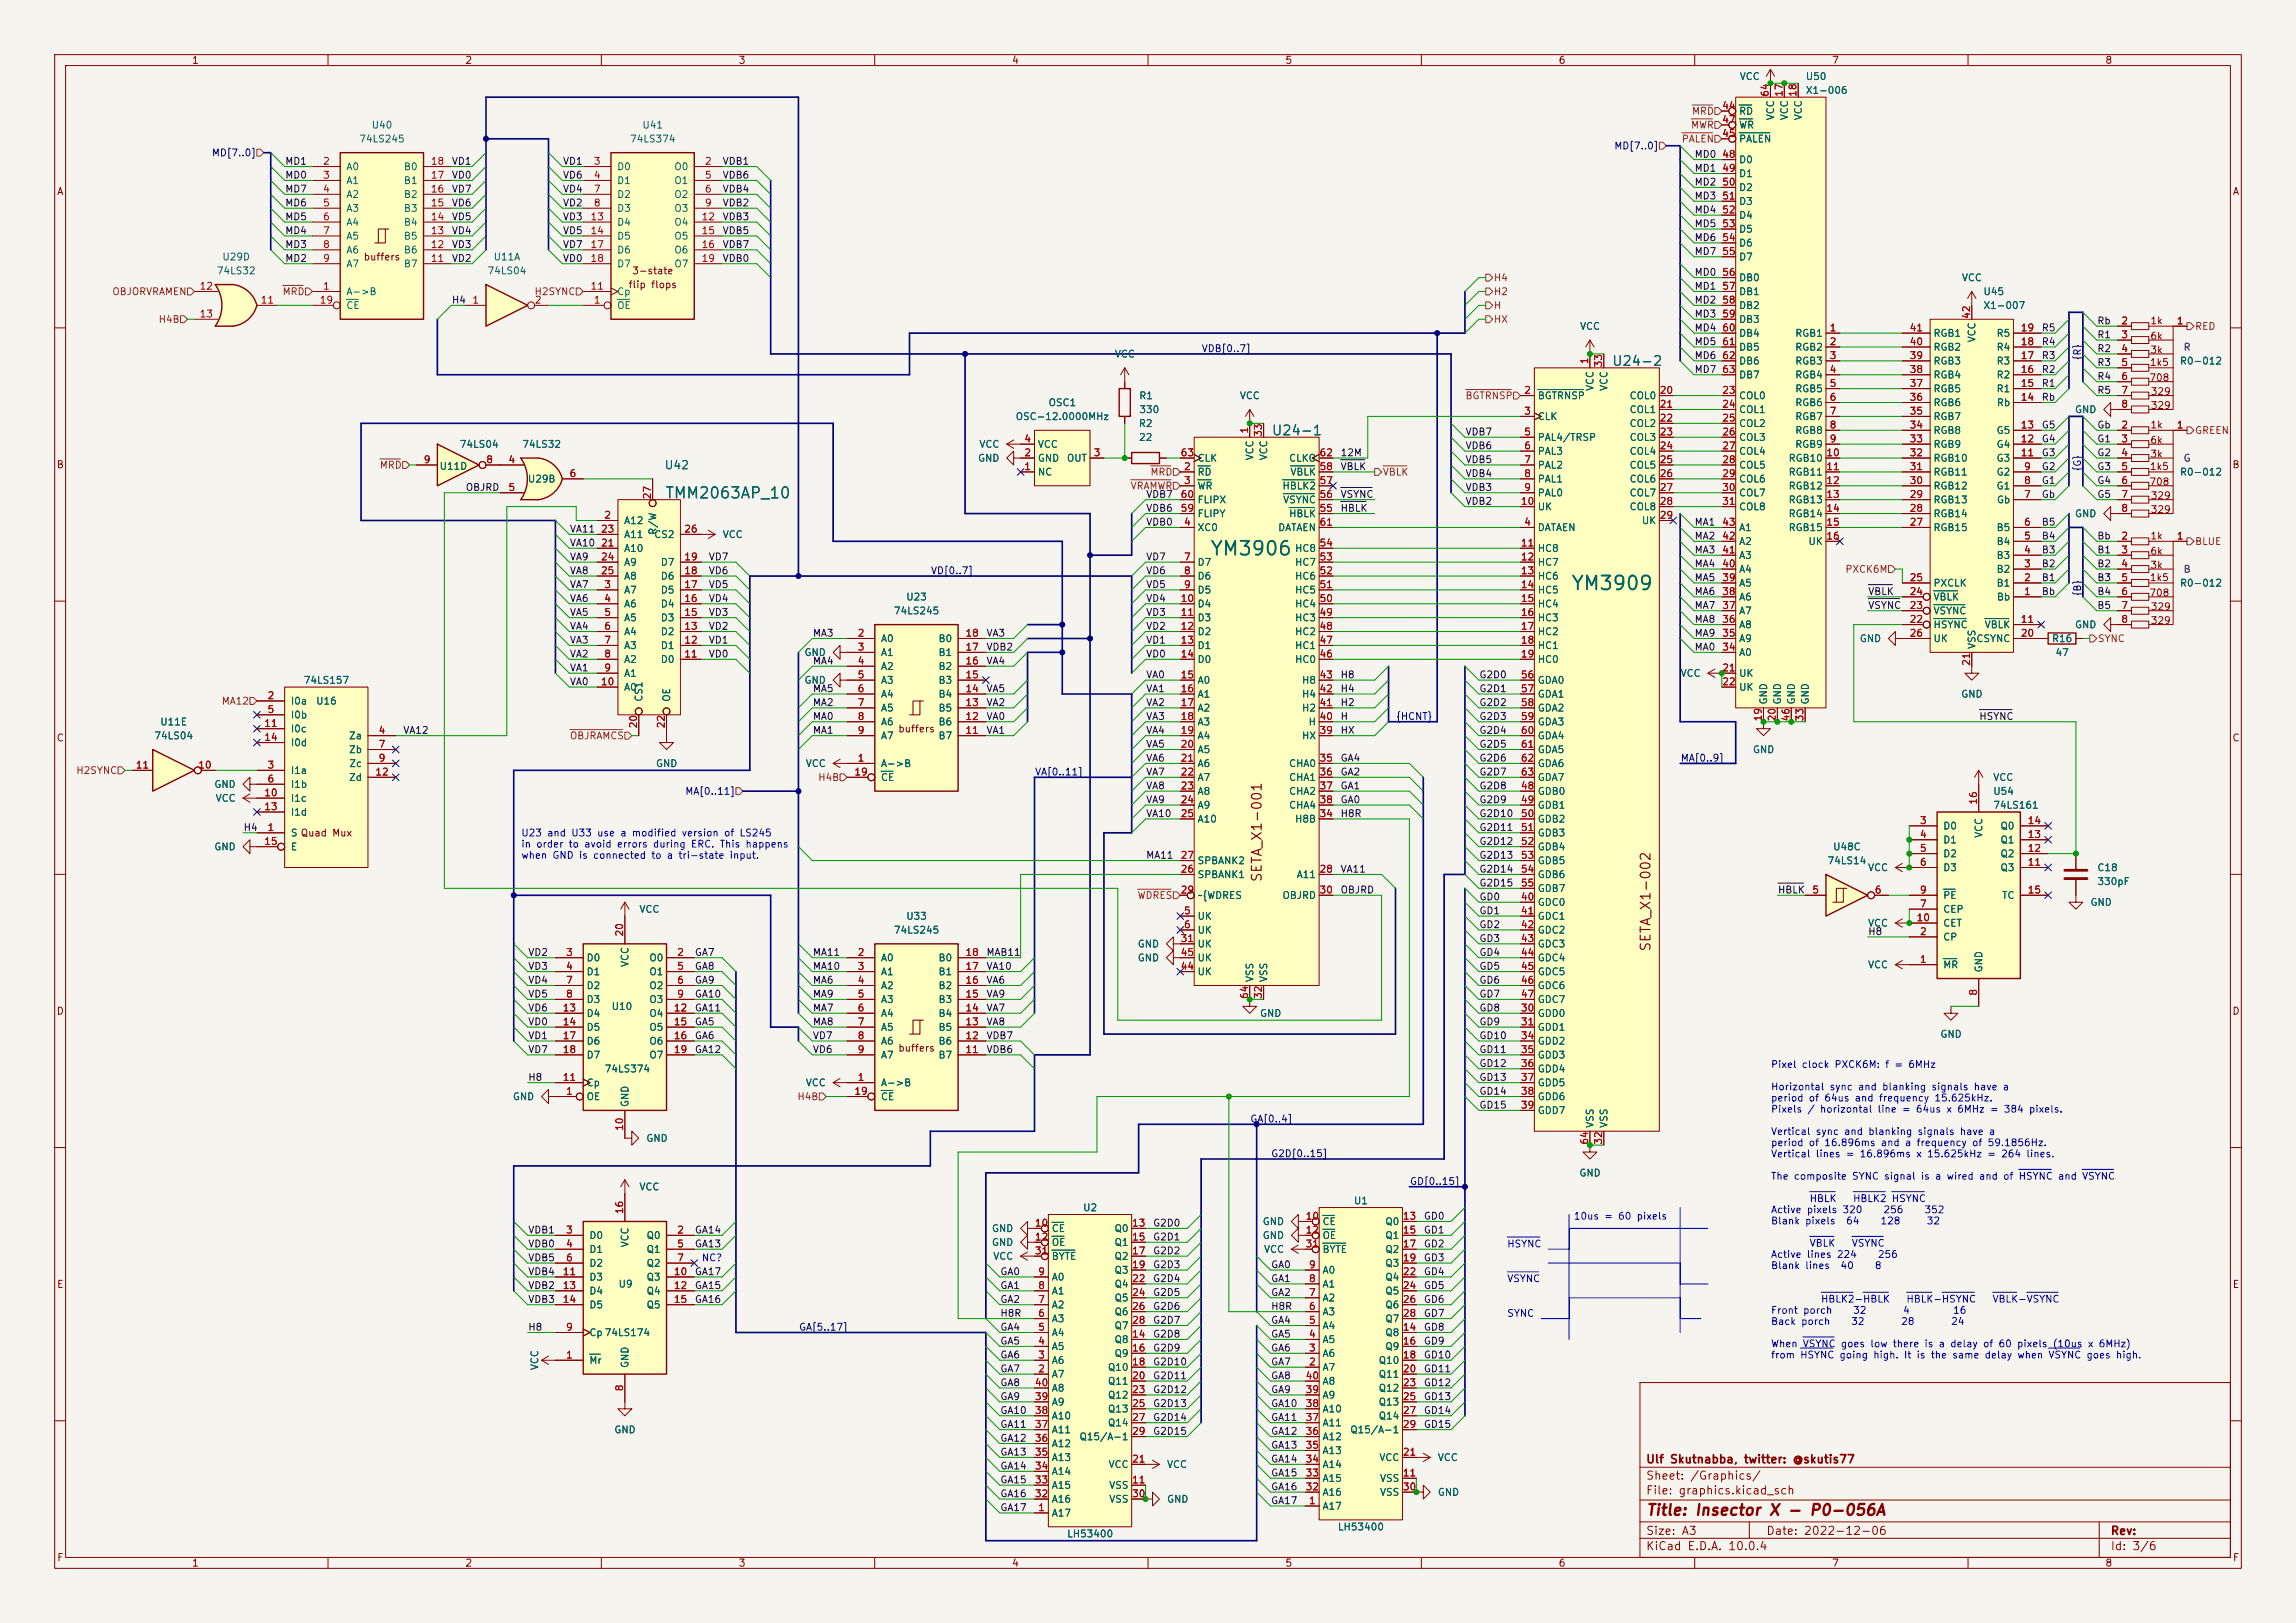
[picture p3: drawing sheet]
<svg xmlns="http://www.w3.org/2000/svg" width="420mm" height="297mm" viewBox="0 0 420 297" stroke-linecap="round" stroke-linejoin="round" font-family="sans-serif">
<defs><g id="words">
<g font-size="2.5" fill="#006464">
<text x="221.2" y="102.3">YM3906</text>
<text x="287.3" y="108.6">YM3909</text>
</g>
<text font-size="2" fill="#006464" x="121.5" y="91.7">TMM2063AP_10</text>
<text font-size="2" fill="#840000" x="301" y="277.8">Title: Insector X - P0-056A</text>
<g font-size="1.8" fill="#006464">
<text x="294.7" y="67.4">U24-2</text>
<text x="232.5" y="80.1">U24-1</text>
</g>
<g font-size="1.8" fill="#840000">
<text x="231.2" y="161.6" transform="rotate(-90 231.2 161.6)">SETA_X1-001</text>
<text x="302.4" y="174.3" transform="rotate(-90 302.4 174.3)">SETA_X1-002</text>
</g>
<text font-size="1.5" fill="#006464" x="121.5" y="86.2">U42</text>
<g font-size="1.5" fill="#840000">
<text x="301" y="268.1">Ulf Skutnabba, twitter: @skutis77</text>
<text x="301" y="273.8">File: graphics.kicad_sch</text>
<text x="301" y="271.1">Sheet: /Graphics/</text>
<text x="301" y="281.2">Size: A3</text>
<text x="323" y="281.2">Date: 2022-12-06</text>
<text x="386" y="281.2">Rev:</text>
<text x="301" y="284">KiCad E.D.A. 10.0.4</text>
<text x="386" y="284">Id: 3/6</text>
</g>
<g font-size="1.3" fill="#840000">
<text x="35" y="12">1</text>
<text x="85" y="12">2</text>
<text x="135" y="12">3</text>
<text x="185" y="12">4</text>
<text x="235" y="12">5</text>
<text x="285" y="12">6</text>
<text x="335" y="12">7</text>
<text x="385" y="12">8</text>
<text x="10.3" y="36">A</text>
<text x="408.3" y="36">A</text>
<text x="66.4" y="48">buffers</text>
<text x="114.9" y="53">flip flops</text>
<text x="115.5" y="50.5">3-state</text>
<text x="393.2" y="59.6">1k</text>
<text x="393.2" y="62.4">6k</text>
<text x="393.2" y="65">3k</text>
<text x="393.1" y="70.1">708</text>
<text x="393.1" y="67.3">1k5</text>
<text x="393.3" y="72.6">329</text>
<text x="393.3" y="75.1">329</text>
<text x="393.2" y="78.7">1k</text>
<text x="393.2" y="81.5">6k</text>
<text x="10.3" y="86">B</text>
<text x="393.1" y="89.1">708</text>
<text x="393.1" y="86.3">1k5</text>
<text x="393.2" y="84">3k</text>
<text x="408.2" y="86">B</text>
<text x="393.3" y="91.6">329</text>
<text x="393.3" y="94.2">329</text>
<text x="393.2" y="99">1k</text>
<text x="393.2" y="101.8">6k</text>
<text x="393.1" y="106.6">1k5</text>
<text x="393.2" y="104.3">3k</text>
<text x="393.1" y="109.4">708</text>
<text x="393.3" y="112">329</text>
<text x="393.3" y="114.5">329</text>
<text x="10.3" y="136">C</text>
<text x="164.2" y="134.3">buffers</text>
<text x="408.2" y="136">C</text>
<text x="10.3" y="186">D</text>
<text x="408.2" y="186">D</text>
<text x="164.2" y="192.7">buffers</text>
<text x="10.3" y="236">E</text>
<text x="408.3" y="236">E</text>
<text x="10.3" y="286">F</text>
<text x="35" y="287">1</text>
<text x="85" y="287">2</text>
<text x="135" y="287">3</text>
<text x="185" y="287">4</text>
<text x="235" y="287">5</text>
<text x="285" y="287">6</text>
<text x="335" y="287">7</text>
<text x="385" y="287">8</text>
<text x="408.3" y="286">F</text>
</g>
<g font-size="1.3" fill="#006464">
<text x="318.1" y="14.9">VCC</text>
<text x="330.2" y="14.9">U50</text>
<text x="330.2" y="17.5">X1-006</text>
<text x="67.9" y="23.8">U40</text>
<text x="117.4" y="23.8">U41</text>
<text x="318" y="21.3">RD</text>
<text x="318" y="23.8">WR</text>
<text x="324.8" y="22.1" transform="rotate(-90 324.8 22.1)">VCC</text>
<text x="327.4" y="22.1" transform="rotate(-90 327.4 22.1)">VCC</text>
<text x="329.9" y="22.1" transform="rotate(-90 329.9 22.1)">VCC</text>
<text x="65.6" y="26.4">74LS245</text>
<text x="115.1" y="26.4">74LS374</text>
<text x="318" y="26.4">PALEN</text>
<text x="63.2" y="31.5">A0</text>
<text x="63.2" y="34">A1</text>
<text x="73.8" y="34">B1</text>
<text x="73.8" y="31.5">B0</text>
<text x="112.8" y="31.5">D0</text>
<text x="112.8" y="34">D1</text>
<text x="123.2" y="31.5">O0</text>
<text x="123.2" y="34">O1</text>
<text x="318" y="30.2">D0</text>
<text x="318" y="32.7">D1</text>
<text x="318" y="35.3">D2</text>
<text x="63.2" y="36.5">A2</text>
<text x="63.2" y="39.1">A3</text>
<text x="63.2" y="41.6">A4</text>
<text x="73.8" y="41.6">B4</text>
<text x="73.8" y="39.1">B3</text>
<text x="73.8" y="36.5">B2</text>
<text x="112.8" y="36.5">D2</text>
<text x="112.8" y="39.1">D3</text>
<text x="112.8" y="41.6">D4</text>
<text x="123.2" y="36.5">O2</text>
<text x="123.2" y="39.1">O3</text>
<text x="123.2" y="41.6">O4</text>
<text x="318" y="37.8">D3</text>
<text x="318" y="40.3">D4</text>
<text x="40.6" y="48">U29D</text>
<text x="63.2" y="44.2">A5</text>
<text x="63.2" y="46.7">A6</text>
<text x="73.8" y="46.7">B6</text>
<text x="73.8" y="44.2">B5</text>
<text x="90.2" y="48">U11A</text>
<text x="112.8" y="44.2">D5</text>
<text x="112.8" y="46.7">D6</text>
<text x="123.2" y="44.2">O5</text>
<text x="123.2" y="46.7">O6</text>
<text x="318" y="42.9">D5</text>
<text x="318" y="45.4">D6</text>
<text x="318" y="48">D7</text>
<text x="39.5" y="50.5">74LS32</text>
<text x="63.2" y="49.2">A7</text>
<text x="73.8" y="49.2">B7</text>
<text x="89.1" y="50.5">74LS04</text>
<text x="112.8" y="49.2">D7</text>
<text x="123.2" y="49.2">O7</text>
<text x="318" y="51.8">DB0</text>
<text x="358.8" y="51.8">VCC</text>
<text x="63.2" y="54.3">A-&gt;B</text>
<text x="63.2" y="56.9">CE</text>
<text x="112.8" y="56.9">OE</text>
<text x="112.8" y="54.3">Cp</text>
<text x="318" y="54.3">DB1</text>
<text x="318" y="56.9">DB2</text>
<text x="318" y="59.4">DB3</text>
<text x="362.7" y="54.3">U45</text>
<text x="362.7" y="56.9">X1-007</text>
<text x="203.8" y="65.7">VCC</text>
<text x="288.9" y="60.7">VCC</text>
<text x="318" y="61.9">DB4</text>
<text x="318" y="64.5">DB5</text>
<text x="328.3" y="61.9">RGB1</text>
<text x="328.3" y="64.5">RGB2</text>
<text x="353.6" y="64.5">RGB2</text>
<text x="353.6" y="61.9">RGB1</text>
<text x="361.7" y="62.8" transform="rotate(-90 361.7 62.8)">VCC</text>
<text x="365.1" y="64.5">R4</text>
<text x="365.1" y="61.9">R5</text>
<text x="291.8" y="71.6" transform="rotate(-90 291.8 71.6)">VCC</text>
<text x="294.3" y="71.6" transform="rotate(-90 294.3 71.6)">VCC</text>
<text x="318" y="67">DB6</text>
<text x="318" y="69.6">DB7</text>
<text x="328.3" y="67">RGB3</text>
<text x="328.3" y="69.6">RGB4</text>
<text x="353.6" y="69.6">RGB4</text>
<text x="353.6" y="67">RGB3</text>
<text x="365.1" y="69.6">R2</text>
<text x="365.1" y="67">R3</text>
<text x="398.6" y="67">R0-012</text>
<text x="185.7" y="77.2">OSC-12.0000MHz</text>
<text x="191.7" y="74.6">OSC1</text>
<text x="208.3" y="73.4">R1</text>
<text x="208.3" y="75.9">330</text>
<text x="226.7" y="73.4">VCC</text>
<text x="281.2" y="73.4">BGTRNSP</text>
<text x="281.2" y="77.2">CLK</text>
<text x="298" y="73.4">COL0</text>
<text x="298" y="75.9">COL1</text>
<text x="318" y="73.4">COL0</text>
<text x="318" y="75.9">COL1</text>
<text x="328.3" y="72.1">RGB5</text>
<text x="328.3" y="74.6">RGB6</text>
<text x="328.3" y="77.2">RGB7</text>
<text x="353.6" y="77.2">RGB7</text>
<text x="353.6" y="74.6">RGB6</text>
<text x="353.6" y="72.1">RGB5</text>
<text x="365.1" y="72.1">R1</text>
<text x="365.2" y="74.6">Rb</text>
<text x="379.5" y="75.9">GND</text>
<text x="84" y="82.3">74LS04</text>
<text x="95.4" y="82.3">74LS32</text>
<text x="179" y="82.3">VCC</text>
<text x="189.7" y="82.3">VCC</text>
<text x="208.2" y="78.4">R2</text>
<text x="208.2" y="81">22</text>
<text x="281.2" y="81">PAL4/TRSP</text>
<text x="281.2" y="83.5">PAL3</text>
<text x="298" y="78.4">COL2</text>
<text x="298" y="81">COL3</text>
<text x="298" y="83.5">COL4</text>
<text x="318" y="78.4">COL2</text>
<text x="318" y="81">COL3</text>
<text x="318" y="83.5">COL4</text>
<text x="328.3" y="79.7">RGB8</text>
<text x="328.3" y="82.3">RGB9</text>
<text x="353.6" y="82.3">RGB9</text>
<text x="353.6" y="79.7">RGB8</text>
<text x="365.1" y="82.3">G4</text>
<text x="365.1" y="79.7">G5</text>
<text x="80.3" y="86.3">U11D</text>
<text x="96.4" y="88.6">U29B</text>
<text x="178.8" y="84.8">GND</text>
<text x="189.7" y="87.3">NC</text>
<text x="189.7" y="84.8">GND</text>
<text x="195.1" y="84.8">OUT</text>
<text x="218.9" y="87.3">RD</text>
<text x="218.9" y="89.9">WR</text>
<text x="218.9" y="84.8">CLK</text>
<text x="229.6" y="84.3" transform="rotate(-90 229.6 84.3)">VCC</text>
<text x="232.1" y="84.3" transform="rotate(-90 232.1 84.3)">VCC</text>
<text x="234.5" y="89.9">HBLK2</text>
<text x="235.7" y="84.8">CLKO</text>
<text x="235.9" y="87.3">VBLK</text>
<text x="281.2" y="86.1">PAL2</text>
<text x="281.2" y="88.6">PAL1</text>
<text x="298" y="86.1">COL5</text>
<text x="298" y="88.6">COL6</text>
<text x="318" y="86.1">COL5</text>
<text x="318" y="88.6">COL6</text>
<text x="327.1" y="84.8">RGB10</text>
<text x="327.1" y="87.3">RGB11</text>
<text x="327.1" y="89.9">RGB12</text>
<text x="353.6" y="89.9">RGB12</text>
<text x="353.6" y="87.3">RGB11</text>
<text x="353.6" y="84.8">RGB10</text>
<text x="365.1" y="89.9">G1</text>
<text x="365.1" y="87.3">G2</text>
<text x="365.1" y="84.8">G3</text>
<text x="398.6" y="87.3">R0-012</text>
<text x="218.9" y="95">FLIPY</text>
<text x="218.9" y="92.4">FLIPX</text>
<text x="234.6" y="92.4">VSYNC</text>
<text x="235.7" y="95">HBLK</text>
<text x="281.2" y="91.1">PAL0</text>
<text x="281.2" y="93.7">UK</text>
<text x="298" y="91.1">COL7</text>
<text x="298" y="93.7">COL8</text>
<text x="318" y="91.1">COL7</text>
<text x="318" y="93.7">COL8</text>
<text x="327.1" y="92.4">RGB13</text>
<text x="327.1" y="95">RGB14</text>
<text x="353.6" y="95">RGB14</text>
<text x="353.6" y="92.4">RGB13</text>
<text x="365.2" y="92.4">Gb</text>
<text x="379.5" y="95">GND</text>
<text x="114" y="96.2">A12</text>
<text x="114" y="101.3">A10</text>
<text x="114" y="98.8">A11</text>
<text x="119.6" y="98.8">CS2</text>
<text x="120.4" y="98" transform="rotate(-90 120.4 98)">R/W</text>
<text x="132.1" y="98.8">VCC</text>
<text x="218.9" y="97.5">XC0</text>
<text x="233.7" y="97.5">DATAEN</text>
<text x="236.8" y="101.3">HC8</text>
<text x="281.2" y="97.5">DATAEN</text>
<text x="281.2" y="101.3">HC8</text>
<text x="300.2" y="96.2">UK</text>
<text x="318" y="100">A2</text>
<text x="318" y="97.5">A1</text>
<text x="327.1" y="97.5">RGB15</text>
<text x="330.7" y="100">UK</text>
<text x="353.6" y="97.5">RGB15</text>
<text x="365.1" y="100">B4</text>
<text x="365.1" y="97.5">B5</text>
<text x="114" y="103.8">A9</text>
<text x="114" y="106.4">A8</text>
<text x="120.8" y="106.4">D6</text>
<text x="120.8" y="103.8">D7</text>
<text x="218.9" y="103.8">D7</text>
<text x="218.9" y="106.4">D6</text>
<text x="236.8" y="106.4">HC6</text>
<text x="236.8" y="103.8">HC7</text>
<text x="281.2" y="103.8">HC7</text>
<text x="281.2" y="106.4">HC6</text>
<text x="318" y="107.7">A5</text>
<text x="318" y="105.1">A4</text>
<text x="318" y="102.6">A3</text>
<text x="353.6" y="107.7">PXCLK</text>
<text x="365.1" y="107.7">B1</text>
<text x="365.1" y="105.1">B2</text>
<text x="365.1" y="102.6">B3</text>
<text x="398.6" y="107.7">R0-012</text>
<text x="114" y="108.9">A7</text>
<text x="114" y="111.5">A6</text>
<text x="120.8" y="111.5">D4</text>
<text x="120.8" y="108.9">D5</text>
<text x="163.4" y="112.7">74LS245</text>
<text x="165.7" y="110.2">U23</text>
<text x="218.9" y="108.9">D5</text>
<text x="218.9" y="111.5">D4</text>
<text x="236.8" y="111.5">HC4</text>
<text x="236.8" y="108.9">HC5</text>
<text x="281.2" y="108.9">HC5</text>
<text x="281.2" y="111.5">HC4</text>
<text x="318" y="112.7">A7</text>
<text x="318" y="110.2">A6</text>
<text x="353.6" y="112.7">VSYNC</text>
<text x="353.6" y="110.2">VBLK</text>
<text x="365.2" y="110.2">Bb</text>
<text x="114" y="114">A5</text>
<text x="114" y="116.5">A4</text>
<text x="114" y="119.1">A3</text>
<text x="120.8" y="119.1">D1</text>
<text x="120.8" y="116.5">D2</text>
<text x="120.8" y="114">D3</text>
<text x="161" y="117.8">A0</text>
<text x="171.6" y="117.8">B0</text>
<text x="218.9" y="114">D3</text>
<text x="218.9" y="116.5">D2</text>
<text x="218.9" y="119.1">D1</text>
<text x="236.8" y="119.1">HC1</text>
<text x="236.8" y="116.5">HC2</text>
<text x="236.8" y="114">HC3</text>
<text x="281.2" y="114">HC3</text>
<text x="281.2" y="116.5">HC2</text>
<text x="281.2" y="119.1">HC1</text>
<text x="318" y="117.8">A9</text>
<text x="318" y="115.3">A8</text>
<text x="340.1" y="117.8">GND</text>
<text x="353.6" y="115.3">HSYNC</text>
<text x="353.6" y="117.8">UK</text>
<text x="361.4" y="117.8">CSYNC</text>
<text x="361.7" y="118.9" transform="rotate(-90 361.7 118.9)">VSS</text>
<text x="362.9" y="115.3">VBLK</text>
<text x="375.2" y="117.8">R16</text>
<text x="379.5" y="115.3">GND</text>
<text x="55.4" y="125.4">74LS157</text>
<text x="114" y="121.6">A2</text>
<text x="114" y="124.2">A1</text>
<text x="120.8" y="121.6">D0</text>
<text x="147" y="120.4">GND</text>
<text x="147" y="125.4">GND</text>
<text x="161" y="120.4">A1</text>
<text x="161" y="122.9">A2</text>
<text x="161" y="125.4">A3</text>
<text x="171.6" y="125.4">B3</text>
<text x="171.6" y="122.9">B2</text>
<text x="171.6" y="120.4">B1</text>
<text x="218.9" y="121.6">D0</text>
<text x="218.9" y="125.4">A0</text>
<text x="236.8" y="121.6">HC0</text>
<text x="238" y="125.4">H8</text>
<text x="281.2" y="121.6">HC0</text>
<text x="281.2" y="125.4">GDA0</text>
<text x="307.3" y="124.2">VCC</text>
<text x="318" y="124.2">UK</text>
<text x="318" y="120.4">A0</text>
<text x="375.9" y="120.4">47</text>
<text x="53.1" y="129.2">I0a</text>
<text x="53.1" y="131.8">I0b</text>
<text x="57.7" y="129.2">U16</text>
<text x="114" y="126.7">A0</text>
<text x="117.8" y="128.5" transform="rotate(-90 117.8 128.5)">CS1</text>
<text x="122.9" y="128.5" transform="rotate(-90 122.9 128.5)">OE</text>
<text x="161" y="128">A4</text>
<text x="161" y="130.5">A5</text>
<text x="171.6" y="130.5">B5</text>
<text x="171.6" y="128">B4</text>
<text x="218.9" y="128">A1</text>
<text x="218.9" y="130.5">A2</text>
<text x="238" y="130.5">H2</text>
<text x="238" y="128">H4</text>
<text x="281.2" y="128">GDA1</text>
<text x="281.2" y="130.5">GDA2</text>
<text x="318" y="126.7">UK</text>
<text x="323.6" y="129" transform="rotate(-90 323.6 129)">GND</text>
<text x="326.1" y="129" transform="rotate(-90 326.1 129)">GND</text>
<text x="328.6" y="129" transform="rotate(-90 328.6 129)">GND</text>
<text x="331.2" y="129" transform="rotate(-90 331.2 129)">GND</text>
<text x="358.6" y="128">GND</text>
<text x="28.1" y="135.6">74LS04</text>
<text x="29.2" y="133.1">U11E</text>
<text x="53.1" y="134.3">I0c</text>
<text x="53.1" y="136.9">I0d</text>
<text x="63.7" y="135.6">Za</text>
<text x="161" y="133.1">A6</text>
<text x="161" y="135.6">A7</text>
<text x="171.6" y="135.6">B7</text>
<text x="171.6" y="133.1">B6</text>
<text x="218.9" y="133.1">A3</text>
<text x="218.9" y="135.6">A4</text>
<text x="238" y="135.6">HX</text>
<text x="239.3" y="133.1">H</text>
<text x="281.2" y="133.1">GDA3</text>
<text x="281.2" y="135.6">GDA4</text>
<text x="53.1" y="141.9">I1a</text>
<text x="63.7" y="138.1">Zb</text>
<text x="63.7" y="143.2">Zd</text>
<text x="63.8" y="140.7">Zc</text>
<text x="119.9" y="140.7">GND</text>
<text x="147.3" y="140.7">VCC</text>
<text x="161" y="140.7">A-&gt;B</text>
<text x="161" y="143.2">CE</text>
<text x="218.9" y="138.1">A5</text>
<text x="218.9" y="140.7">A6</text>
<text x="218.9" y="143.2">A7</text>
<text x="235.7" y="140.7">CHA0</text>
<text x="235.7" y="143.2">CHA1</text>
<text x="281.2" y="138.1">GDA5</text>
<text x="281.2" y="140.7">GDA6</text>
<text x="281.2" y="143.2">GDA7</text>
<text x="320.5" y="138.1">GND</text>
<text x="364.5" y="143.2">VCC</text>
<text x="39.1" y="144.5">GND</text>
<text x="39.3" y="147">VCC</text>
<text x="53.1" y="144.5">I1b</text>
<text x="53.1" y="147">I1c</text>
<text x="53.1" y="149.6">I1d</text>
<text x="218.9" y="145.8">A8</text>
<text x="218.9" y="148.3">A9</text>
<text x="235.7" y="145.8">CHA2</text>
<text x="235.7" y="148.3">CHA4</text>
<text x="281.2" y="145.8">GDB0</text>
<text x="281.2" y="148.3">GDB1</text>
<text x="364.5" y="145.8">U54</text>
<text x="364.5" y="148.3">74LS161</text>
<text x="39.1" y="155.9">GND</text>
<text x="53.1" y="153.4">S Quad Mux</text>
<text x="53.1" y="155.9">E</text>
<text x="53.1" y="153.4">S</text>
<text x="218.9" y="150.8">A10</text>
<text x="236.8" y="150.8">H8B</text>
<text x="281.2" y="150.8">GDB2</text>
<text x="281.2" y="153.4">GDB3</text>
<text x="281.2" y="155.9">GDB4</text>
<text x="335.2" y="155.9">U48C</text>
<text x="355.3" y="152.1">D0</text>
<text x="355.3" y="154.6">D1</text>
<text x="362.9" y="153.4" transform="rotate(-90 362.9 153.4)">VCC</text>
<text x="365.8" y="154.6">Q1</text>
<text x="365.8" y="152.1">Q0</text>
<text x="218.9" y="161">SPBANK1</text>
<text x="218.9" y="158.5">SPBANK2</text>
<text x="237.1" y="161">A11</text>
<text x="281.2" y="158.5">GDB5</text>
<text x="281.2" y="161">GDB6</text>
<text x="334.2" y="158.5">74LS14</text>
<text x="341.6" y="159.7">VCC</text>
<text x="355.3" y="157.2">D2</text>
<text x="355.3" y="159.7">D3</text>
<text x="365.8" y="159.7">Q3</text>
<text x="365.8" y="157.2">Q2</text>
<text x="383.5" y="159.7">C18</text>
<text x="116.8" y="167.3">VCC</text>
<text x="218.9" y="164.8">~{WDRES</text>
<text x="234.5" y="164.8">OBJRD</text>
<text x="281.2" y="166.1">GDC0</text>
<text x="281.2" y="163.5">GDB7</text>
<text x="355.3" y="167.3">CEP</text>
<text x="355.3" y="164.8">PE</text>
<text x="366.1" y="164.8">TC</text>
<text x="382.3" y="166.1">GND</text>
<text x="383.5" y="162.3">330pF</text>
<text x="163.4" y="171.2">74LS245</text>
<text x="165.7" y="168.6">U33</text>
<text x="208" y="173.7">GND</text>
<text x="218.9" y="168.6">UK</text>
<text x="218.9" y="171.2">UK</text>
<text x="218.9" y="173.7">UK</text>
<text x="281.2" y="168.6">GDC1</text>
<text x="281.2" y="171.2">GDC2</text>
<text x="281.2" y="173.7">GDC3</text>
<text x="341.6" y="169.9">VCC</text>
<text x="355.3" y="172.4">CP</text>
<text x="355.3" y="169.9">CET</text>
<text x="107.2" y="176.2">D0</text>
<text x="107.2" y="178.8">D1</text>
<text x="115.3" y="177.1" transform="rotate(-90 115.3 177.1)">VCC</text>
<text x="118.7" y="176.2">O0</text>
<text x="118.7" y="178.8">O1</text>
<text x="161" y="176.2">A0</text>
<text x="161" y="178.8">A1</text>
<text x="171.6" y="178.8">B1</text>
<text x="171.6" y="176.2">B0</text>
<text x="208" y="176.2">GND</text>
<text x="218.9" y="178.8">UK</text>
<text x="218.9" y="176.2">UK</text>
<text x="229.6" y="179.8" transform="rotate(-90 229.6 179.8)">VSS</text>
<text x="232.1" y="179.8" transform="rotate(-90 232.1 179.8)">VSS</text>
<text x="281.2" y="176.2">GDC4</text>
<text x="281.2" y="178.8">GDC5</text>
<text x="341.6" y="177.5">VCC</text>
<text x="355.3" y="177.5">MR</text>
<text x="362.9" y="178.1" transform="rotate(-90 362.9 178.1)">GND</text>
<text x="107.2" y="181.3">D2</text>
<text x="107.2" y="183.9">D3</text>
<text x="111.8" y="185.1">U10</text>
<text x="118.7" y="181.3">O2</text>
<text x="118.7" y="183.9">O3</text>
<text x="161" y="181.3">A2</text>
<text x="161" y="183.9">A3</text>
<text x="171.6" y="183.9">B3</text>
<text x="171.6" y="181.3">B2</text>
<text x="281.2" y="181.3">GDC6</text>
<text x="281.2" y="183.9">GDC7</text>
<text x="107.2" y="186.4">D4</text>
<text x="107.2" y="188.9">D5</text>
<text x="107.2" y="191.5">D6</text>
<text x="118.7" y="186.4">O4</text>
<text x="118.7" y="188.9">O5</text>
<text x="118.7" y="191.5">O6</text>
<text x="161" y="186.4">A4</text>
<text x="161" y="188.9">A5</text>
<text x="161" y="191.5">A6</text>
<text x="171.6" y="191.5">B6</text>
<text x="171.6" y="188.9">B5</text>
<text x="171.6" y="186.4">B4</text>
<text x="230.4" y="186.4">GND</text>
<text x="281.2" y="186.4">GDD0</text>
<text x="281.2" y="188.9">GDD1</text>
<text x="281.2" y="191.5">GDD2</text>
<text x="354.8" y="190.2">GND</text>
<text x="107.2" y="194">D7</text>
<text x="110.5" y="196.6">74LS374</text>
<text x="118.7" y="194">O7</text>
<text x="161" y="194">A7</text>
<text x="171.6" y="194">B7</text>
<text x="281.2" y="194">GDD3</text>
<text x="281.2" y="196.6">GDD4</text>
<text x="93.7" y="201.6">GND</text>
<text x="107.2" y="201.6">OE</text>
<text x="107.2" y="199.1">Cp</text>
<text x="115.3" y="202.7" transform="rotate(-90 115.3 202.7)">GND</text>
<text x="147.3" y="199.1">VCC</text>
<text x="161" y="199.1">A-&gt;B</text>
<text x="161" y="201.6">CE</text>
<text x="281.2" y="199.1">GDD5</text>
<text x="281.2" y="201.6">GDD6</text>
<text x="118.1" y="209.3">GND</text>
<text x="281.2" y="204.2">GDD7</text>
<text x="291.8" y="206.5" transform="rotate(-90 291.8 206.5)">VSS</text>
<text x="294.3" y="206.5" transform="rotate(-90 294.3 206.5)">VSS</text>
<text x="288.8" y="215.6">GND</text>
<text x="116.8" y="218.1">VCC</text>
<text x="198" y="222">U2</text>
<text x="247.5" y="220.7">U1</text>
<text x="107.7" y="227">D0</text>
<text x="118.2" y="227">Q0</text>
<text x="181.3" y="225.8">GND</text>
<text x="192.3" y="225.8">CE</text>
<text x="203.8" y="225.8">Q0</text>
<text x="230.9" y="224.5">GND</text>
<text x="230.9" y="227">GND</text>
<text x="241.8" y="224.5">CE</text>
<text x="241.8" y="227">OE</text>
<text x="253.3" y="224.5">Q0</text>
<text x="253.3" y="227">Q1</text>
<text x="107.7" y="229.6">D1</text>
<text x="107.7" y="232.1">D2</text>
<text x="115.3" y="228.4" transform="rotate(-90 115.3 228.4)">VCC</text>
<text x="118.2" y="229.6">Q1</text>
<text x="118.2" y="232.1">Q2</text>
<text x="181.3" y="228.3">GND</text>
<text x="181.6" y="230.8">VCC</text>
<text x="192.3" y="228.3">OE</text>
<text x="192.3" y="230.8">BYTE</text>
<text x="203.8" y="228.3">Q1</text>
<text x="203.8" y="230.8">Q2</text>
<text x="203.8" y="233.4">Q3</text>
<text x="231.1" y="229.6">VCC</text>
<text x="241.8" y="233.4">A0</text>
<text x="241.8" y="229.6">BYTE</text>
<text x="253.3" y="229.6">Q2</text>
<text x="253.3" y="232.1">Q3</text>
<text x="107.7" y="234.7">D3</text>
<text x="107.7" y="237.2">D4</text>
<text x="107.7" y="239.7">D5</text>
<text x="113" y="235.9">U9</text>
<text x="118.2" y="234.7">Q3</text>
<text x="118.2" y="237.2">Q4</text>
<text x="118.2" y="239.7">Q5</text>
<text x="192.3" y="239.7">A2</text>
<text x="192.3" y="237.2">A1</text>
<text x="192.3" y="234.7">A0</text>
<text x="203.8" y="235.9">Q4</text>
<text x="203.8" y="238.5">Q5</text>
<text x="241.8" y="238.5">A2</text>
<text x="241.8" y="235.9">A1</text>
<text x="253.3" y="234.7">Q4</text>
<text x="253.3" y="237.2">Q5</text>
<text x="253.3" y="239.7">Q6</text>
<text x="107.7" y="244.8">Cp74LS174</text>
<text x="192.3" y="244.8">A4</text>
<text x="192.3" y="242.3">A3</text>
<text x="203.8" y="241">Q6</text>
<text x="203.8" y="243.5">Q7</text>
<text x="241.8" y="243.5">A4</text>
<text x="241.8" y="241">A3</text>
<text x="253.3" y="244.8">Q8</text>
<text x="253.3" y="242.3">Q7</text>
<text x="98.8" y="250.8" transform="rotate(-90 98.8 250.8)">VCC</text>
<text x="107.7" y="249.9">Mr</text>
<text x="115.3" y="250.4" transform="rotate(-90 115.3 250.4)">GND</text>
<text x="192.3" y="249.9">A6</text>
<text x="192.3" y="247.4">A5</text>
<text x="202.5" y="251.2">Q10</text>
<text x="203.8" y="246.1">Q8</text>
<text x="203.8" y="248.6">Q9</text>
<text x="241.8" y="251.2">A7</text>
<text x="241.8" y="248.6">A6</text>
<text x="241.8" y="246.1">A5</text>
<text x="252.1" y="249.9">Q10</text>
<text x="253.3" y="247.4">Q9</text>
<text x="192.3" y="252.4">A7</text>
<text x="192.3" y="257.5">A9</text>
<text x="192.3" y="255">A8</text>
<text x="202.5" y="253.7">Q11</text>
<text x="202.5" y="256.2">Q12</text>
<text x="241.8" y="256.2">A9</text>
<text x="241.8" y="253.7">A8</text>
<text x="252.1" y="252.4">Q11</text>
<text x="252.1" y="255">Q12</text>
<text x="252.1" y="257.5">Q13</text>
<text x="112.3" y="262.6">GND</text>
<text x="192.3" y="262.6">A11</text>
<text x="192.3" y="260.1">A10</text>
<text x="197.3" y="263.9">Q15/A-1</text>
<text x="202.5" y="258.8">Q13</text>
<text x="202.5" y="261.3">Q14</text>
<text x="241.8" y="263.9">A12</text>
<text x="241.8" y="261.3">A11</text>
<text x="241.8" y="258.8">A10</text>
<text x="246.9" y="262.6">Q15/A-1</text>
<text x="252.1" y="260.1">Q14</text>
<text x="192.3" y="267.7">A13</text>
<text x="192.3" y="265.1">A12</text>
<text x="202.7" y="268.9">VCC</text>
<text x="213.4" y="268.9">VCC</text>
<text x="241.8" y="268.9">A14</text>
<text x="241.8" y="266.4">A13</text>
<text x="252.2" y="267.7">VCC</text>
<text x="262.9" y="267.7">VCC</text>
<text x="192.3" y="275.3">A16</text>
<text x="192.3" y="272.8">A15</text>
<text x="192.3" y="270.2">A14</text>
<text x="202.8" y="272.8">VSS</text>
<text x="202.8" y="275.3">VSS</text>
<text x="213.4" y="275.3">GND</text>
<text x="241.8" y="274">A16</text>
<text x="241.8" y="271.5">A15</text>
<text x="252.3" y="271.5">VSS</text>
<text x="252.3" y="274">VSS</text>
<text x="262.9" y="274">GND</text>
<text x="192.3" y="277.8">A17</text>
<text x="195.1" y="281.6">LH53400</text>
<text x="241.8" y="276.6">A17</text>
<text x="244.6" y="280.4">LH53400</text>
</g>
<g font-size="1.3" fill="#a90000">
<text x="323.8" y="17.8" transform="rotate(-90 323.8 17.8)">64</text>
<text x="326.4" y="17.8" transform="rotate(-90 326.4 17.8)">17</text>
<text x="328.9" y="17.8" transform="rotate(-90 328.9 17.8)">18</text>
<text x="314.9" y="20.3">44</text>
<text x="314.9" y="22.8">47</text>
<text x="314.9" y="25.4">45</text>
<text x="314.9" y="29.2">48</text>
<text x="59" y="30.5">2</text>
<text x="59" y="33">3</text>
<text x="59" y="35.5">4</text>
<text x="78.7" y="35.5">16</text>
<text x="78.7" y="33">17</text>
<text x="78.7" y="30.5">18</text>
<text x="108.5" y="30.5">3</text>
<text x="108.5" y="33">4</text>
<text x="108.5" y="35.5">7</text>
<text x="128.8" y="30.5">2</text>
<text x="128.8" y="33">5</text>
<text x="128.8" y="35.5">6</text>
<text x="314.9" y="31.7">49</text>
<text x="314.9" y="34.3">50</text>
<text x="59" y="38.1">5</text>
<text x="59" y="40.6">6</text>
<text x="78.7" y="40.6">14</text>
<text x="78.7" y="38.1">15</text>
<text x="107.9" y="40.6">13</text>
<text x="108.5" y="38.1">8</text>
<text x="128.2" y="40.6">12</text>
<text x="128.8" y="38.1">9</text>
<text x="314.9" y="36.8">51</text>
<text x="314.9" y="39.3">52</text>
<text x="314.9" y="41.9">53</text>
<text x="59" y="43.2">7</text>
<text x="59" y="45.7">8</text>
<text x="78.7" y="45.7">12</text>
<text x="78.7" y="43.2">13</text>
<text x="107.9" y="43.2">14</text>
<text x="107.9" y="45.7">17</text>
<text x="128.2" y="43.2">15</text>
<text x="128.2" y="45.7">16</text>
<text x="314.9" y="44.4">54</text>
<text x="314.9" y="47">55</text>
<text x="36.4" y="53.3">12</text>
<text x="59" y="53.3">1</text>
<text x="59" y="48.2">9</text>
<text x="78.7" y="48.2">11</text>
<text x="107.9" y="53.3">11</text>
<text x="107.9" y="48.2">18</text>
<text x="128.2" y="48.2">19</text>
<text x="314.9" y="50.8">56</text>
<text x="314.9" y="53.3">57</text>
<text x="36.4" y="58.4">13</text>
<text x="47.6" y="55.9">11</text>
<text x="58.4" y="55.9">19</text>
<text x="86.3" y="55.9">1</text>
<text x="97.7" y="55.9">2</text>
<text x="108.5" y="55.9">1</text>
<text x="314.9" y="55.9">58</text>
<text x="314.9" y="58.4">59</text>
<text x="360.7" y="58.5" transform="rotate(-90 360.7 58.5)">42</text>
<text x="387.9" y="59.7">2</text>
<text x="398.1" y="59.7">1</text>
<text x="314.9" y="60.9">60</text>
<text x="314.9" y="63.5">61</text>
<text x="334.6" y="60.9">1</text>
<text x="334.6" y="63.5">2</text>
<text x="349.2" y="63.5">40</text>
<text x="349.2" y="60.9">41</text>
<text x="369.5" y="63.5">18</text>
<text x="369.5" y="60.9">19</text>
<text x="387.9" y="62.2">3</text>
<text x="387.9" y="64.7">4</text>
<text x="290.8" y="66.7" transform="rotate(-90 290.8 66.7)">1</text>
<text x="293.3" y="67.4" transform="rotate(-90 293.3 67.4)">33</text>
<text x="314.9" y="66">62</text>
<text x="314.9" y="68.6">63</text>
<text x="334.6" y="66">3</text>
<text x="334.6" y="68.6">4</text>
<text x="334.6" y="71.1">5</text>
<text x="349.2" y="71.1">37</text>
<text x="349.2" y="68.6">38</text>
<text x="349.2" y="66">39</text>
<text x="369.5" y="71.1">15</text>
<text x="369.5" y="68.6">16</text>
<text x="369.5" y="66">17</text>
<text x="387.9" y="67.3">5</text>
<text x="387.9" y="69.8">6</text>
<text x="278.7" y="72.4">2</text>
<text x="278.7" y="76.2">3</text>
<text x="303.5" y="72.4">20</text>
<text x="303.5" y="74.9">21</text>
<text x="303.5" y="77.4">22</text>
<text x="314.9" y="72.4">23</text>
<text x="314.9" y="74.9">24</text>
<text x="314.9" y="77.4">25</text>
<text x="334.6" y="73.6">6</text>
<text x="334.6" y="76.2">7</text>
<text x="349.2" y="76.2">35</text>
<text x="349.2" y="73.6">36</text>
<text x="369.5" y="73.6">14</text>
<text x="387.9" y="72.4">7</text>
<text x="387.9" y="74.9">8</text>
<text x="187.3" y="83.8">2</text>
<text x="187.3" y="81.3">4</text>
<text x="200" y="83.8">3</text>
<text x="215.9" y="83.8">63</text>
<text x="228.6" y="79.4" transform="rotate(-90 228.6 79.4)">1</text>
<text x="231.1" y="80.1" transform="rotate(-90 231.1 80.1)">33</text>
<text x="241.3" y="83.8">62</text>
<text x="278.7" y="80">5</text>
<text x="278.7" y="82.5">6</text>
<text x="303.5" y="80">23</text>
<text x="303.5" y="82.5">24</text>
<text x="314.9" y="80">26</text>
<text x="314.9" y="82.5">27</text>
<text x="334" y="83.8">10</text>
<text x="334.6" y="78.7">8</text>
<text x="334.6" y="81.3">9</text>
<text x="349.2" y="83.8">32</text>
<text x="349.2" y="81.3">33</text>
<text x="349.2" y="78.7">34</text>
<text x="369.5" y="83.8">11</text>
<text x="369.5" y="81.3">12</text>
<text x="369.5" y="78.7">13</text>
<text x="387.9" y="78.7">2</text>
<text x="387.9" y="81.3">3</text>
<text x="387.9" y="83.8">4</text>
<text x="398.1" y="78.7">1</text>
<text x="77.4" y="85.1">9</text>
<text x="88.8" y="85.1">8</text>
<text x="92.9" y="85.1">4</text>
<text x="104.1" y="87.6">6</text>
<text x="187.3" y="86.3">1</text>
<text x="216.5" y="86.3">2</text>
<text x="216.5" y="88.9">3</text>
<text x="241.3" y="88.9">57</text>
<text x="241.3" y="86.3">58</text>
<text x="278.7" y="85.1">7</text>
<text x="278.7" y="87.6">8</text>
<text x="303.5" y="85.1">25</text>
<text x="303.5" y="87.6">26</text>
<text x="314.9" y="85.1">28</text>
<text x="314.9" y="87.6">29</text>
<text x="334" y="86.3">11</text>
<text x="334" y="88.9">12</text>
<text x="349.2" y="88.9">30</text>
<text x="349.2" y="86.3">31</text>
<text x="370.1" y="88.9">8</text>
<text x="370.1" y="86.3">9</text>
<text x="387.9" y="86.3">5</text>
<text x="387.9" y="88.9">6</text>
<text x="92.9" y="90.1">5</text>
<text x="110.4" y="95.2">2</text>
<text x="119.4" y="91.5" transform="rotate(-90 119.4 91.5)">27</text>
<text x="215.9" y="94">59</text>
<text x="215.9" y="91.4">60</text>
<text x="241.3" y="94">55</text>
<text x="241.3" y="91.4">56</text>
<text x="278.1" y="92.7">10</text>
<text x="278.7" y="90.1">9</text>
<text x="303.5" y="90.1">27</text>
<text x="303.5" y="92.7">28</text>
<text x="303.5" y="95.2">29</text>
<text x="314.9" y="90.1">30</text>
<text x="314.9" y="92.7">31</text>
<text x="334" y="91.4">13</text>
<text x="334" y="94">14</text>
<text x="349.2" y="94">28</text>
<text x="349.2" y="91.4">29</text>
<text x="370.1" y="91.4">7</text>
<text x="387.9" y="91.4">7</text>
<text x="387.9" y="94">8</text>
<text x="109.8" y="100.3">21</text>
<text x="109.8" y="97.8">23</text>
<text x="125.1" y="97.8">26</text>
<text x="216.5" y="96.5">4</text>
<text x="241.3" y="100.3">54</text>
<text x="241.3" y="96.5">61</text>
<text x="278.1" y="100.3">11</text>
<text x="278.7" y="96.5">4</text>
<text x="314.9" y="101.6">41</text>
<text x="314.9" y="99">42</text>
<text x="314.9" y="96.5">43</text>
<text x="334" y="96.5">15</text>
<text x="334" y="99">16</text>
<text x="349.2" y="96.5">27</text>
<text x="370.1" y="101.6">4</text>
<text x="370.1" y="99">5</text>
<text x="370.1" y="96.5">6</text>
<text x="387.9" y="99">2</text>
<text x="387.9" y="101.6">3</text>
<text x="398.1" y="99">1</text>
<text x="109.8" y="102.8">24</text>
<text x="109.8" y="105.4">25</text>
<text x="110.4" y="107.9">3</text>
<text x="125.1" y="107.9">17</text>
<text x="125.1" y="105.4">18</text>
<text x="125.1" y="102.8">19</text>
<text x="216.5" y="102.8">7</text>
<text x="216.5" y="105.4">8</text>
<text x="216.5" y="107.9">9</text>
<text x="241.3" y="107.9">51</text>
<text x="241.3" y="105.4">52</text>
<text x="241.3" y="102.8">53</text>
<text x="278.1" y="102.8">12</text>
<text x="278.1" y="105.4">13</text>
<text x="278.1" y="107.9">14</text>
<text x="314.9" y="106.7">39</text>
<text x="314.9" y="104.1">40</text>
<text x="349.2" y="106.7">25</text>
<text x="370.1" y="106.7">2</text>
<text x="370.1" y="104.1">3</text>
<text x="387.9" y="104.1">4</text>
<text x="387.9" y="106.7">5</text>
<text x="110.4" y="110.5">4</text>
<text x="110.4" y="113">5</text>
<text x="125.1" y="113">15</text>
<text x="125.1" y="110.5">16</text>
<text x="215.9" y="110.5">10</text>
<text x="215.9" y="113">11</text>
<text x="241.3" y="113">49</text>
<text x="241.3" y="110.5">50</text>
<text x="278.1" y="110.5">15</text>
<text x="278.1" y="113">16</text>
<text x="314.9" y="111.7">37</text>
<text x="314.9" y="109.2">38</text>
<text x="349.2" y="111.7">23</text>
<text x="349.2" y="109.2">24</text>
<text x="370.1" y="109.2">1</text>
<text x="387.9" y="109.2">6</text>
<text x="387.9" y="111.7">7</text>
<text x="110.4" y="115.5">6</text>
<text x="110.4" y="118.1">7</text>
<text x="125.1" y="118.1">12</text>
<text x="125.1" y="115.5">13</text>
<text x="156.8" y="116.8">2</text>
<text x="156.8" y="119.4">3</text>
<text x="176.5" y="119.4">17</text>
<text x="176.5" y="116.8">18</text>
<text x="215.9" y="115.5">12</text>
<text x="215.9" y="118.1">13</text>
<text x="241.3" y="118.1">47</text>
<text x="241.3" y="115.5">48</text>
<text x="278.1" y="115.5">17</text>
<text x="278.1" y="118.1">18</text>
<text x="314.9" y="119.4">34</text>
<text x="314.9" y="116.8">35</text>
<text x="314.9" y="114.3">36</text>
<text x="349.2" y="114.3">22</text>
<text x="349.2" y="116.8">26</text>
<text x="369.5" y="114.3">11</text>
<text x="369.5" y="116.8">20</text>
<text x="387.9" y="114.3">8</text>
<text x="109.8" y="125.7">10</text>
<text x="110.4" y="120.6">8</text>
<text x="110.4" y="123.2">9</text>
<text x="125.1" y="120.6">11</text>
<text x="156.8" y="121.9">4</text>
<text x="156.8" y="124.4">5</text>
<text x="176.5" y="124.4">15</text>
<text x="176.5" y="121.9">16</text>
<text x="215.9" y="120.6">14</text>
<text x="215.9" y="124.4">15</text>
<text x="241.3" y="124.4">43</text>
<text x="241.3" y="120.6">46</text>
<text x="278.1" y="120.6">19</text>
<text x="278.1" y="124.4">56</text>
<text x="314.9" y="123.2">21</text>
<text x="314.9" y="125.7">22</text>
<text x="360.7" y="122" transform="rotate(-90 360.7 122)">21</text>
<text x="48.8" y="128.2">2</text>
<text x="48.8" y="130.8">5</text>
<text x="156.8" y="127">6</text>
<text x="156.8" y="129.5">7</text>
<text x="176.5" y="129.5">13</text>
<text x="176.5" y="127">14</text>
<text x="215.9" y="127">16</text>
<text x="215.9" y="129.5">17</text>
<text x="241.3" y="129.5">41</text>
<text x="241.3" y="127">42</text>
<text x="278.1" y="127">57</text>
<text x="278.1" y="129.5">58</text>
<text x="48.2" y="133.3">11</text>
<text x="48.2" y="135.9">14</text>
<text x="69.1" y="134.6">4</text>
<text x="69.1" y="137.1">7</text>
<text x="116.8" y="133.4" transform="rotate(-90 116.8 133.4)">20</text>
<text x="121.9" y="133.4" transform="rotate(-90 121.9 133.4)">22</text>
<text x="156.8" y="132.1">8</text>
<text x="156.8" y="134.6">9</text>
<text x="176.5" y="134.6">11</text>
<text x="176.5" y="132.1">12</text>
<text x="215.9" y="132.1">18</text>
<text x="215.9" y="134.6">19</text>
<text x="215.9" y="137.1">20</text>
<text x="241.3" y="134.6">39</text>
<text x="241.3" y="132.1">40</text>
<text x="278.1" y="132.1">59</text>
<text x="278.1" y="134.6">60</text>
<text x="278.1" y="137.1">61</text>
<text x="322.6" y="132.1" transform="rotate(-90 322.6 132.1)">19</text>
<text x="325.1" y="132.1" transform="rotate(-90 325.1 132.1)">20</text>
<text x="327.6" y="132.1" transform="rotate(-90 327.6 132.1)">46</text>
<text x="330.2" y="132.1" transform="rotate(-90 330.2 132.1)">33</text>
<text x="24.7" y="140.9">11</text>
<text x="36.2" y="140.9">10</text>
<text x="48.8" y="140.9">3</text>
<text x="48.8" y="143.5">6</text>
<text x="68.5" y="142.2">12</text>
<text x="69.1" y="139.7">9</text>
<text x="156.2" y="142.2">19</text>
<text x="156.8" y="139.7">1</text>
<text x="215.9" y="139.7">21</text>
<text x="215.9" y="142.2">22</text>
<text x="241.3" y="139.7">35</text>
<text x="241.3" y="142.2">36</text>
<text x="278.1" y="139.7">62</text>
<text x="278.1" y="142.2">63</text>
<text x="48.2" y="146">10</text>
<text x="48.2" y="148.6">13</text>
<text x="215.9" y="144.8">23</text>
<text x="215.9" y="147.3">24</text>
<text x="215.9" y="149.8">25</text>
<text x="241.3" y="149.8">34</text>
<text x="241.3" y="144.8">37</text>
<text x="241.3" y="147.3">38</text>
<text x="278.1" y="144.8">48</text>
<text x="278.1" y="147.3">49</text>
<text x="278.1" y="149.8">50</text>
<text x="361.9" y="147.4" transform="rotate(-90 361.9 147.4)">16</text>
<text x="48.2" y="154.9">15</text>
<text x="48.8" y="152.4">1</text>
<text x="278.1" y="152.4">51</text>
<text x="278.1" y="154.9">52</text>
<text x="351.1" y="151.1">3</text>
<text x="351.1" y="153.6">4</text>
<text x="370.8" y="153.6">13</text>
<text x="370.8" y="151.1">14</text>
<text x="215.9" y="160">26</text>
<text x="215.9" y="157.5">27</text>
<text x="241.3" y="160">28</text>
<text x="278.1" y="157.5">53</text>
<text x="278.1" y="160">54</text>
<text x="351.1" y="156.2">5</text>
<text x="351.1" y="158.7">6</text>
<text x="370.8" y="158.7">11</text>
<text x="370.8" y="156.2">12</text>
<text x="215.9" y="163.8">29</text>
<text x="216.5" y="167.6">5</text>
<text x="241.3" y="163.8">30</text>
<text x="278.1" y="165.1">40</text>
<text x="278.1" y="167.6">41</text>
<text x="278.1" y="162.5">55</text>
<text x="331.4" y="163.8">5</text>
<text x="342.8" y="163.8">6</text>
<text x="351.1" y="166.3">7</text>
<text x="351.1" y="163.8">9</text>
<text x="370.8" y="163.8">15</text>
<text x="114.3" y="171.5" transform="rotate(-90 114.3 171.5)">20</text>
<text x="215.9" y="172.7">31</text>
<text x="216.5" y="170.2">6</text>
<text x="278.1" y="170.2">42</text>
<text x="278.1" y="172.7">43</text>
<text x="350.5" y="168.9">10</text>
<text x="351.1" y="171.4">2</text>
<text x="103.4" y="175.2">3</text>
<text x="103.4" y="177.8">4</text>
<text x="123.8" y="175.2">2</text>
<text x="123.8" y="177.8">5</text>
<text x="156.8" y="175.2">2</text>
<text x="156.8" y="177.8">3</text>
<text x="176.5" y="177.8">17</text>
<text x="176.5" y="175.2">18</text>
<text x="215.9" y="177.8">44</text>
<text x="215.9" y="175.2">45</text>
<text x="278.1" y="175.2">44</text>
<text x="278.1" y="177.8">45</text>
<text x="351.1" y="176.5">1</text>
<text x="102.8" y="185.4">13</text>
<text x="103.4" y="180.3">7</text>
<text x="103.4" y="182.9">8</text>
<text x="123.1" y="185.4">12</text>
<text x="123.8" y="180.3">6</text>
<text x="123.8" y="182.9">9</text>
<text x="156.8" y="180.3">4</text>
<text x="156.8" y="182.9">5</text>
<text x="156.8" y="185.4">6</text>
<text x="176.5" y="185.4">14</text>
<text x="176.5" y="182.9">15</text>
<text x="176.5" y="180.3">16</text>
<text x="228.6" y="182.9" transform="rotate(-90 228.6 182.9)">64</text>
<text x="231.1" y="182.9" transform="rotate(-90 231.1 182.9)">32</text>
<text x="278.1" y="185.4">30</text>
<text x="278.1" y="180.3">46</text>
<text x="278.1" y="182.9">47</text>
<text x="361.9" y="182.3" transform="rotate(-90 361.9 182.3)">8</text>
<text x="102.8" y="187.9">14</text>
<text x="102.8" y="190.5">17</text>
<text x="123.1" y="187.9">15</text>
<text x="123.1" y="190.5">16</text>
<text x="156.8" y="187.9">7</text>
<text x="156.8" y="190.5">8</text>
<text x="176.5" y="190.5">12</text>
<text x="176.5" y="187.9">13</text>
<text x="278.1" y="187.9">31</text>
<text x="278.1" y="190.5">34</text>
<text x="102.8" y="193">18</text>
<text x="123.1" y="193">19</text>
<text x="156.8" y="193">9</text>
<text x="176.5" y="193">11</text>
<text x="278.1" y="193">35</text>
<text x="278.1" y="195.6">36</text>
<text x="102.8" y="198.1">11</text>
<text x="103.4" y="200.6">1</text>
<text x="156.2" y="200.6">19</text>
<text x="156.8" y="198.1">1</text>
<text x="278.1" y="198.1">37</text>
<text x="278.1" y="200.6">38</text>
<text x="278.1" y="203.2">39</text>
<text x="114.3" y="207.1" transform="rotate(-90 114.3 207.1)">10</text>
<text x="290.8" y="209.6" transform="rotate(-90 290.8 209.6)">64</text>
<text x="293.3" y="209.6" transform="rotate(-90 293.3 209.6)">32</text>
<text x="103.4" y="226">3</text>
<text x="114.3" y="222.3" transform="rotate(-90 114.3 222.3)">16</text>
<text x="123.8" y="226">2</text>
<text x="189.2" y="224.8">10</text>
<text x="189.2" y="227.3">12</text>
<text x="207" y="224.8">13</text>
<text x="207" y="227.3">15</text>
<text x="238.7" y="223.5">10</text>
<text x="238.7" y="226">12</text>
<text x="256.5" y="223.5">13</text>
<text x="256.5" y="226">15</text>
<text x="102.8" y="233.7">11</text>
<text x="103.4" y="228.6">4</text>
<text x="103.4" y="231.1">6</text>
<text x="123.1" y="233.7">10</text>
<text x="123.8" y="228.6">5</text>
<text x="123.8" y="231.1">7</text>
<text x="189.2" y="229.8">31</text>
<text x="189.8" y="233.7">9</text>
<text x="207" y="229.8">17</text>
<text x="207" y="232.4">19</text>
<text x="238.7" y="228.6">31</text>
<text x="239.3" y="232.4">9</text>
<text x="256.5" y="228.6">17</text>
<text x="256.5" y="231.1">19</text>
<text x="256.5" y="233.7">22</text>
<text x="102.8" y="236.2">13</text>
<text x="102.8" y="238.7">14</text>
<text x="123.1" y="236.2">12</text>
<text x="123.1" y="238.7">15</text>
<text x="189.8" y="238.7">7</text>
<text x="189.8" y="236.2">8</text>
<text x="207" y="234.9">22</text>
<text x="207" y="237.5">24</text>
<text x="239.3" y="237.5">7</text>
<text x="239.3" y="234.9">8</text>
<text x="256.5" y="236.2">24</text>
<text x="256.5" y="238.7">26</text>
<text x="103.4" y="243.8">9</text>
<text x="189.8" y="243.8">5</text>
<text x="189.8" y="241.3">6</text>
<text x="207" y="245.1">14</text>
<text x="207" y="240">26</text>
<text x="207" y="242.5">28</text>
<text x="239.3" y="245.1">4</text>
<text x="239.3" y="242.5">5</text>
<text x="239.3" y="240">6</text>
<text x="256.5" y="243.8">14</text>
<text x="256.5" y="241.3">28</text>
<text x="103.4" y="248.9">1</text>
<text x="189.8" y="251.4">2</text>
<text x="189.8" y="248.9">3</text>
<text x="189.8" y="246.4">4</text>
<text x="207" y="247.6">16</text>
<text x="207" y="250.2">18</text>
<text x="239.3" y="250.2">2</text>
<text x="239.3" y="247.6">3</text>
<text x="256.5" y="246.4">16</text>
<text x="256.5" y="248.9">18</text>
<text x="256.5" y="251.4">20</text>
<text x="114.3" y="254.7" transform="rotate(-90 114.3 254.7)">8</text>
<text x="189.2" y="256.5">39</text>
<text x="189.2" y="254">40</text>
<text x="207" y="252.7">20</text>
<text x="207" y="255.2">23</text>
<text x="207" y="257.8">25</text>
<text x="238.7" y="257.8">38</text>
<text x="238.7" y="255.2">39</text>
<text x="238.7" y="252.7">40</text>
<text x="256.5" y="254">23</text>
<text x="256.5" y="256.5">25</text>
<text x="189.2" y="261.6">37</text>
<text x="189.2" y="259.1">38</text>
<text x="207" y="260.3">27</text>
<text x="207" y="262.9">29</text>
<text x="238.7" y="262.9">36</text>
<text x="238.7" y="260.3">37</text>
<text x="256.5" y="259.1">27</text>
<text x="256.5" y="261.6">29</text>
<text x="189.2" y="269.2">34</text>
<text x="189.2" y="266.7">35</text>
<text x="189.2" y="264.1">36</text>
<text x="207" y="267.9">21</text>
<text x="238.7" y="267.9">34</text>
<text x="238.7" y="265.4">35</text>
<text x="256.5" y="266.7">21</text>
<text x="189.2" y="274.3">32</text>
<text x="189.2" y="271.8">33</text>
<text x="207" y="271.8">11</text>
<text x="207" y="274.3">30</text>
<text x="238.7" y="273">32</text>
<text x="238.7" y="270.5">33</text>
<text x="239.3" y="275.6">1</text>
<text x="256.5" y="270.5">11</text>
<text x="256.5" y="273">30</text>
<text x="189.8" y="276.8">1</text>
</g>
<g font-size="1.3" fill="#725600">
<text x="309.2" y="23.8">MWR</text>
<text x="309.4" y="21.3">MRD</text>
<text x="307.5" y="26.4">PALEN</text>
<text x="273.2" y="51.8">H4</text>
<text x="20.4" y="54.3">OBJORVRAMEN</text>
<text x="28.9" y="59.4">H4B</text>
<text x="51.6" y="54.3">MRD</text>
<text x="97.7" y="54.3">H2SYNC</text>
<text x="273.2" y="56.9">H</text>
<text x="273.2" y="54.3">H2</text>
<text x="273.2" y="59.4">HX</text>
<text x="401.4" y="60.7">RED</text>
<text x="268" y="73.4">BGTRNSP</text>
<text x="401.4" y="79.7">GREEN</text>
<text x="69.4" y="86.1">MRD</text>
<text x="206.7" y="89.9">VRAMWR</text>
<text x="210.3" y="87.3">MRD</text>
<text x="252.8" y="87.3">VBLK</text>
<text x="401.4" y="100">BLUE</text>
<text x="337.5" y="105.1">PXCK6M</text>
<text x="383.6" y="117.8">SYNC</text>
<text x="40.5" y="129.2">MA12</text>
<text x="104.1" y="135.6">OBJRAMCS</text>
<text x="13.8" y="141.9">H2SYNC</text>
<text x="149.6" y="143.2">H4B</text>
<text x="208" y="164.8">WDRES</text>
<text x="145.7" y="201.6">H4B</text>
</g>
<g font-size="1.3" fill="#000084">
<text x="38.6" y="28.9">MD[7..0]</text>
<text x="295.2" y="27.6">MD[7..0]</text>
<text x="219.7" y="64.7">VDB[0..7]</text>
<text x="381" y="66" transform="rotate(-90 381 66)">{R}</text>
<text x="381" y="86.4" transform="rotate(-90 381 86.4)">{G}</text>
<text x="170.2" y="105.4">VD[0..7]</text>
<text x="381" y="109.2" transform="rotate(-90 381 109.2)">{B}</text>
<text x="255.3" y="132">{HCNT}</text>
<text x="189.2" y="142.2">VA[0..11]</text>
<text x="307.3" y="139.7">MA[0..9]</text>
<text x="125.2" y="145.8">MA[0..11]</text>
<text x="228.6" y="205.7">GA[0..4]</text>
<text x="232.4" y="212.1">G2D[0..15]</text>
<text x="257.8" y="217.1">GD[0..15]</text>
<text x="146" y="243.8">GA[5..17]</text>
</g>
<g font-size="1.3" fill="#0f0f0f">
<text x="309.9" y="29.2">MD0</text>
<text x="52.1" y="33">MD0</text>
<text x="52.1" y="35.5">MD7</text>
<text x="52.1" y="30.4">MD1</text>
<text x="82.5" y="30.4">VD1</text>
<text x="82.5" y="35.5">VD7</text>
<text x="82.5" y="33">VD0</text>
<text x="102.9" y="33">VD6</text>
<text x="102.9" y="30.4">VD1</text>
<text x="102.9" y="35.5">VD4</text>
<text x="132.1" y="30.4">VDB1</text>
<text x="132.1" y="35.5">VDB4</text>
<text x="132.1" y="33">VDB6</text>
<text x="309.9" y="34.3">MD2</text>
<text x="309.9" y="31.7">MD1</text>
<text x="52.1" y="40.6">MD5</text>
<text x="52.1" y="38.1">MD6</text>
<text x="82.5" y="38.1">VD6</text>
<text x="82.5" y="40.6">VD5</text>
<text x="102.9" y="40.6">VD3</text>
<text x="102.9" y="38.1">VD2</text>
<text x="132.1" y="40.6">VDB3</text>
<text x="132.1" y="38.1">VDB2</text>
<text x="309.9" y="41.9">MD5</text>
<text x="309.9" y="39.3">MD4</text>
<text x="309.9" y="36.8">MD3</text>
<text x="52.1" y="43.1">MD4</text>
<text x="52.1" y="45.7">MD3</text>
<text x="82.5" y="45.7">VD3</text>
<text x="82.5" y="43.1">VD4</text>
<text x="102.9" y="45.7">VD7</text>
<text x="102.9" y="43.1">VD5</text>
<text x="132.1" y="45.7">VDB7</text>
<text x="132.1" y="43.1">VDB5</text>
<text x="309.9" y="44.4">MD6</text>
<text x="309.9" y="47">MD7</text>
<text x="52.1" y="48.2">MD2</text>
<text x="82.5" y="48.2">VD2</text>
<text x="102.9" y="48.2">VD0</text>
<text x="132.1" y="48.2">VDB0</text>
<text x="309.9" y="53.3">MD1</text>
<text x="309.9" y="50.8">MD0</text>
<text x="82.5" y="55.8">H4</text>
<text x="309.9" y="55.8">MD2</text>
<text x="309.9" y="58.4">MD3</text>
<text x="383.5" y="59.7">Rb</text>
<text x="309.9" y="60.9">MD4</text>
<text x="309.9" y="63.5">MD5</text>
<text x="373.4" y="60.9">R5</text>
<text x="373.4" y="63.5">R4</text>
<text x="383.5" y="64.7">R2</text>
<text x="383.5" y="62.2">R1</text>
<text x="309.9" y="68.5">MD7</text>
<text x="309.9" y="66">MD6</text>
<text x="373.4" y="66">R3</text>
<text x="373.4" y="68.5">R2</text>
<text x="373.4" y="71.1">R1</text>
<text x="383.5" y="67.3">R3</text>
<text x="383.5" y="69.8">R4</text>
<text x="373.4" y="73.6">Rb</text>
<text x="383.5" y="72.4">R5</text>
<text x="245.1" y="83.8">12M</text>
<text x="268" y="82.5">VDB6</text>
<text x="268" y="80">VDB7</text>
<text x="373.4" y="83.8">G3</text>
<text x="373.4" y="81.2">G4</text>
<text x="373.4" y="78.7">G5</text>
<text x="383.5" y="83.8">G2</text>
<text x="383.5" y="81.2">G1</text>
<text x="383.5" y="78.7">Gb</text>
<text x="245.1" y="86.3">VBLK</text>
<text x="268" y="87.6">VDB4</text>
<text x="268" y="85.1">VDB5</text>
<text x="373.4" y="86.3">G2</text>
<text x="373.4" y="88.9">G1</text>
<text x="383.5" y="88.9">G4</text>
<text x="383.5" y="86.3">G3</text>
<text x="85.1" y="90.1">OBJRD</text>
<text x="209.5" y="93.9">VDB6</text>
<text x="209.5" y="91.4">VDB7</text>
<text x="245.1" y="93.9">HBLK</text>
<text x="245.1" y="91.4">VSYNC</text>
<text x="268" y="92.7">VDB2</text>
<text x="268" y="90.1">VDB3</text>
<text x="373.4" y="91.4">Gb</text>
<text x="383.5" y="91.4">G5</text>
<text x="104.1" y="100.3">VA10</text>
<text x="104.1" y="97.8">VA11</text>
<text x="209.5" y="96.5">VDB0</text>
<text x="309.9" y="99">MA2</text>
<text x="309.9" y="101.6">MA3</text>
<text x="309.9" y="96.5">MA1</text>
<text x="373.4" y="101.6">B3</text>
<text x="373.4" y="96.5">B5</text>
<text x="373.4" y="99">B4</text>
<text x="383.5" y="99">Bb</text>
<text x="383.5" y="101.6">B1</text>
<text x="104.1" y="107.9">VA7</text>
<text x="104.1" y="105.4">VA8</text>
<text x="104.1" y="102.8">VA9</text>
<text x="129.5" y="102.8">VD7</text>
<text x="129.5" y="105.4">VD6</text>
<text x="129.5" y="107.9">VD5</text>
<text x="209.5" y="102.8">VD7</text>
<text x="209.5" y="105.4">VD6</text>
<text x="209.5" y="107.9">VD5</text>
<text x="309.9" y="104.1">MA4</text>
<text x="309.9" y="106.6">MA5</text>
<text x="373.4" y="104.1">B2</text>
<text x="373.4" y="106.6">B1</text>
<text x="383.5" y="106.6">B3</text>
<text x="383.5" y="104.1">B2</text>
<text x="104.1" y="110.5">VA6</text>
<text x="104.1" y="113">VA5</text>
<text x="129.5" y="113">VD3</text>
<text x="129.5" y="110.5">VD4</text>
<text x="209.5" y="110.5">VD4</text>
<text x="209.5" y="113">VD3</text>
<text x="309.9" y="111.7">MA7</text>
<text x="309.9" y="109.2">MA6</text>
<text x="341.6" y="111.7">VSYNC</text>
<text x="341.6" y="109.2">VBLK</text>
<text x="373.4" y="109.2">Bb</text>
<text x="383.5" y="109.2">B4</text>
<text x="383.5" y="111.7">B5</text>
<text x="104.1" y="115.5">VA4</text>
<text x="104.1" y="118.1">VA3</text>
<text x="129.5" y="118.1">VD1</text>
<text x="129.5" y="115.5">VD2</text>
<text x="148.6" y="116.8">MA3</text>
<text x="180.3" y="116.8">VA3</text>
<text x="180.3" y="119.3">VDB2</text>
<text x="209.5" y="118.1">VD1</text>
<text x="209.5" y="115.5">VD2</text>
<text x="309.9" y="114.3">MA8</text>
<text x="309.9" y="116.8">MA9</text>
<text x="309.9" y="119.3">MA0</text>
<text x="104.1" y="125.7">VA0</text>
<text x="104.1" y="123.2">VA1</text>
<text x="104.1" y="120.6">VA2</text>
<text x="129.5" y="120.6">VD0</text>
<text x="148.6" y="121.9">MA4</text>
<text x="180.3" y="121.9">VA4</text>
<text x="209.5" y="124.4">VA0</text>
<text x="209.5" y="120.6">VD0</text>
<text x="245.1" y="124.4">H8</text>
<text x="270.5" y="124.4">G2D0</text>
<text x="148.6" y="127">MA5</text>
<text x="148.6" y="129.5">MA2</text>
<text x="180.3" y="127">VA5</text>
<text x="180.3" y="129.5">VA2</text>
<text x="209.5" y="129.5">VA2</text>
<text x="209.5" y="127">VA1</text>
<text x="245.1" y="129.5">H2</text>
<text x="245.1" y="127">H4</text>
<text x="270.5" y="127">G2D1</text>
<text x="270.5" y="129.5">G2D2</text>
<text x="73.7" y="134.6">VA12</text>
<text x="148.6" y="134.6">MA1</text>
<text x="148.6" y="132">MA0</text>
<text x="180.3" y="134.6">VA1</text>
<text x="180.3" y="132">VA0</text>
<text x="209.5" y="132">VA3</text>
<text x="209.5" y="134.6">VA4</text>
<text x="209.5" y="137.1">VA5</text>
<text x="245.1" y="132">H</text>
<text x="245.1" y="134.6">HX</text>
<text x="270.5" y="132">G2D3</text>
<text x="270.5" y="134.6">G2D4</text>
<text x="270.5" y="137.1">G2D5</text>
<text x="361.9" y="132">HSYNC</text>
<text x="209.5" y="142.2">VA7</text>
<text x="209.5" y="139.7">VA6</text>
<text x="245.1" y="139.7">GA4</text>
<text x="245.1" y="142.2">GA2</text>
<text x="270.5" y="139.7">G2D6</text>
<text x="270.5" y="142.2">G2D7</text>
<text x="209.5" y="144.7">VA8</text>
<text x="209.5" y="147.3">VA9</text>
<text x="209.5" y="149.8">VA10</text>
<text x="245.1" y="147.3">GA0</text>
<text x="245.1" y="144.7">GA1</text>
<text x="245.1" y="149.8">H8R</text>
<text x="270.5" y="149.8">G2D10</text>
<text x="270.5" y="144.7">G2D8</text>
<text x="270.5" y="147.3">G2D9</text>
<text x="44.4" y="152.4">H4</text>
<text x="270.5" y="152.4">G2D11</text>
<text x="270.5" y="154.9">G2D12</text>
<text x="209.5" y="157.4">MA11</text>
<text x="245.1" y="160">VA11</text>
<text x="270.5" y="157.4">G2D13</text>
<text x="270.5" y="160">G2D14</text>
<text x="245.1" y="163.8">OBJRD</text>
<text x="270.5" y="162.5">G2D15</text>
<text x="270.5" y="165.1">GD0</text>
<text x="270.5" y="167.6">GD1</text>
<text x="325.1" y="163.8">HBLK</text>
<text x="270.5" y="170.1">GD2</text>
<text x="270.5" y="172.7">GD3</text>
<text x="341.6" y="171.4">H8</text>
<text x="96.5" y="175.2">VD2</text>
<text x="96.5" y="177.8">VD3</text>
<text x="127" y="177.8">GA8</text>
<text x="127" y="175.2">GA7</text>
<text x="148.6" y="175.2">MA11</text>
<text x="148.6" y="177.8">MA10</text>
<text x="180.3" y="177.8">VA10</text>
<text x="180.3" y="175.2">MAB11</text>
<text x="270.5" y="177.8">GD5</text>
<text x="270.5" y="175.2">GD4</text>
<text x="96.5" y="185.4">VD6</text>
<text x="96.5" y="182.8">VD5</text>
<text x="96.5" y="180.3">VD4</text>
<text x="127" y="182.8">GA10</text>
<text x="127" y="185.4">GA11</text>
<text x="127" y="180.3">GA9</text>
<text x="148.6" y="185.4">MA7</text>
<text x="148.6" y="182.8">MA9</text>
<text x="148.6" y="180.3">MA6</text>
<text x="180.3" y="185.4">VA7</text>
<text x="180.3" y="182.8">VA9</text>
<text x="180.3" y="180.3">VA6</text>
<text x="270.5" y="182.8">GD7</text>
<text x="270.5" y="180.3">GD6</text>
<text x="270.5" y="185.4">GD8</text>
<text x="96.5" y="187.9">VD0</text>
<text x="96.5" y="190.5">VD1</text>
<text x="127" y="190.5">GA6</text>
<text x="127" y="187.9">GA5</text>
<text x="148.6" y="190.5">VD7</text>
<text x="148.6" y="187.9">MA8</text>
<text x="180.3" y="187.9">VA8</text>
<text x="180.3" y="190.5">VDB7</text>
<text x="270.5" y="190.5">GD10</text>
<text x="270.5" y="187.9">GD9</text>
<text x="96.5" y="193">VD7</text>
<text x="127" y="193">GA12</text>
<text x="148.6" y="193">VD6</text>
<text x="180.3" y="193">VDB6</text>
<text x="270.5" y="193">GD11</text>
<text x="270.5" y="195.5">GD12</text>
<text x="96.5" y="198.1">H8</text>
<text x="270.5" y="203.2">GD15</text>
<text x="270.5" y="200.6">GD14</text>
<text x="270.5" y="198.1">GD13</text>
<text x="96.5" y="226">VDB1</text>
<text x="127" y="226">GA14</text>
<text x="210.8" y="224.8">G2D0</text>
<text x="210.8" y="227.3">G2D1</text>
<text x="260.3" y="223.5">GD0</text>
<text x="260.3" y="226">GD1</text>
<text x="96.5" y="228.6">VDB0</text>
<text x="96.5" y="233.6">VDB4</text>
<text x="96.5" y="231.1">VDB5</text>
<text x="127" y="228.6">GA13</text>
<text x="127" y="233.6">GA17</text>
<text x="182.9" y="233.6">GA0</text>
<text x="210.8" y="229.8">G2D2</text>
<text x="210.8" y="232.4">G2D3</text>
<text x="232.4" y="232.4">GA0</text>
<text x="260.3" y="233.6">GD4</text>
<text x="260.3" y="228.6">GD2</text>
<text x="260.3" y="231.1">GD3</text>
<text x="96.5" y="238.7">VDB3</text>
<text x="96.5" y="236.2">VDB2</text>
<text x="127" y="236.2">GA15</text>
<text x="127" y="238.7">GA16</text>
<text x="182.9" y="236.2">GA1</text>
<text x="182.9" y="238.7">GA2</text>
<text x="210.8" y="234.9">G2D4</text>
<text x="210.8" y="240">G2D6</text>
<text x="210.8" y="237.5">G2D5</text>
<text x="232.4" y="240">H8R</text>
<text x="232.4" y="237.5">GA2</text>
<text x="232.4" y="234.9">GA1</text>
<text x="260.3" y="236.2">GD5</text>
<text x="260.3" y="238.7">GD6</text>
<text x="96.5" y="243.8">H8</text>
<text x="182.9" y="241.3">H8R</text>
<text x="182.9" y="243.8">GA4</text>
<text x="210.8" y="242.5">G2D7</text>
<text x="210.8" y="245.1">G2D8</text>
<text x="232.4" y="242.5">GA4</text>
<text x="232.4" y="245.1">GA5</text>
<text x="260.3" y="243.8">GD8</text>
<text x="260.3" y="241.3">GD7</text>
<text x="182.9" y="246.3">GA5</text>
<text x="182.9" y="248.9">GA6</text>
<text x="182.9" y="251.4">GA7</text>
<text x="210.8" y="250.2">G2D10</text>
<text x="210.8" y="247.6">G2D9</text>
<text x="232.4" y="250.2">GA7</text>
<text x="232.4" y="247.6">GA6</text>
<text x="260.3" y="248.9">GD10</text>
<text x="260.3" y="246.3">GD9</text>
<text x="260.3" y="251.4">GD11</text>
<text x="182.9" y="256.5">GA9</text>
<text x="182.9" y="254">GA8</text>
<text x="210.8" y="257.8">G2D13</text>
<text x="210.8" y="252.7">G2D11</text>
<text x="210.8" y="255.2">G2D12</text>
<text x="232.4" y="252.7">GA8</text>
<text x="232.4" y="257.8">GA10</text>
<text x="232.4" y="255.2">GA9</text>
<text x="260.3" y="254">GD12</text>
<text x="260.3" y="256.5">GD13</text>
<text x="182.9" y="261.6">GA11</text>
<text x="182.9" y="259">GA10</text>
<text x="210.8" y="260.3">G2D14</text>
<text x="210.8" y="262.9">G2D15</text>
<text x="232.4" y="262.9">GA12</text>
<text x="232.4" y="260.3">GA11</text>
<text x="260.3" y="259">GD14</text>
<text x="260.3" y="261.6">GD15</text>
<text x="182.9" y="266.7">GA13</text>
<text x="182.9" y="269.2">GA14</text>
<text x="182.9" y="264.1">GA12</text>
<text x="232.4" y="267.9">GA14</text>
<text x="232.4" y="265.4">GA13</text>
<text x="182.9" y="271.7">GA15</text>
<text x="182.9" y="274.3">GA16</text>
<text x="232.4" y="270.5">GA15</text>
<text x="232.4" y="273">GA16</text>
<text x="232.4" y="275.6">GA17</text>
<text x="182.9" y="276.8">GA17</text>
</g>
<g font-size="1.3" fill="#840084">
<text x="399.3" y="64.5">R</text>
<text x="399.3" y="84.8">G</text>
<text x="399.3" y="105.1">B</text>
</g>
<g font-size="1.3" fill="#0000c2">
<text x="95.2" y="153.4">U23 and U33 use a modified version of LS245</text>
<text x="95.2" y="155.4">in order to avoid errors during ERC. This happens</text>
<text x="95.2" y="157.5">when GND is connected to a tri-state input.</text>
<text x="323.8" y="195.7">Pixel clock PXCK6M: f = 6MHz</text>
<text x="323.8" y="199.8">Horizontal sync and blanking signals have a</text>
<text x="323.8" y="201.9">period of 64us and frequency 15.625kHz.</text>
<text x="323.8" y="203.9">Pixels / horizontal line = 64us x 6MHz = 384 pixels.</text>
<text x="323.8" y="208">Vertical sync and blanking signals have a</text>
<text x="323.8" y="210.1">period of 16.896ms and a frequency of 59.1856Hz.</text>
<text x="323.8" y="212.1">Vertical lines = 16.896ms x 15.625kHz = 264 lines.</text>
<text x="323.8" y="216.2">The composite SYNC signal is a wired and of HSYNC and VSYNC</text>
<text x="330.9" y="220.3">HBLK</text>
<text x="338.9" y="220.3">HBLK2 HSYNC</text>
<text x="287.8" y="223.5">10us = 60 pixels</text>
<text x="323.8" y="222.3">Active pixels 320</text>
<text x="323.8" y="224.4">Blank pixels</text>
<text x="337.6" y="224.4">64</text>
<text x="343.9" y="224.4">128</text>
<text x="344.4" y="222.3">256</text>
<text x="351.9" y="222.3">352</text>
<text x="352.3" y="224.4">32</text>
<text x="128.3" y="231.1">NC?</text>
<text x="275.6" y="228.6">HSYNC</text>
<text x="323.8" y="230.5">Active lines 224</text>
<text x="323.8" y="232.5">Blank lines</text>
<text x="330.9" y="228.5">VBLK</text>
<text x="336.5" y="232.5">40</text>
<text x="338.6" y="228.5">VSYNC</text>
<text x="342.8" y="232.5">8</text>
<text x="343.4" y="230.5">256</text>
<text x="275.6" y="234.9">VSYNC</text>
<text x="333" y="238.7">HBLK2-HBLK</text>
<text x="348.6" y="238.7">HBLK-HSYNC</text>
<text x="364.4" y="238.7">VBLK-VSYNC</text>
<text x="275.6" y="241.3">SYNC</text>
<text x="323.8" y="240.7">Front porch</text>
<text x="323.8" y="242.8">Back porch</text>
<text x="338.5" y="242.8">32</text>
<text x="338.9" y="240.7">32</text>
<text x="347.6" y="242.8">28</text>
<text x="348" y="240.7">4</text>
<text x="356.8" y="242.8">24</text>
<text x="357.1" y="240.7">16</text>
<text x="323.8" y="246.9">When VSYNC goes low there is a delay of 60 pixels (10us x 6MHz)</text>
<text x="323.8" y="248.9">from HSYNC going high. It is the same delay when VSYNC goes high.</text>
</g>
</g></defs>
<path d="M0 0h420v297h-420z" fill="#f5f4ef" stroke="#f5f4ef" stroke-width=".18"/>
<g fill="none" stroke="#840000" stroke-width=".18">
<path d="M10 10h400v277h-400zM12 12h396v273h-396zM60 10v2M110 10v2M160 10v2M210 10v2M260 10v2M310 10v2M360 10v2M10 60h2M408 60h2M10 110h2"/>
<path d="M386.1 114.3v-1.3l-1.3 1.3 1.3 1.3v-1.3h1.2M408 110h2M312.4 123.2l1.3 .8M312.4 123.2h2.6M313.7 122.4l-1.3 .8M10 160h2M45.7 143.5v-1.3l-1.3 1.3 1.3 1.3v-1.3h1.3M408 160h2M152.4 198.1l1.3 .8M152.4 198.1h2.5M153.7 197.4l-1.3 .7M10 210h2"/>
<path d="M408 210h2M300 253h108v32h-108zM10 260h2M259.1 273h1.2v-1.2l1.3 1.2-1.3 1.3v-1.3M300 278.5h108M300 274.5h108M300 268.5h108M320 278.5v3M384 278.5v6.5M408 260h2M60 285v2M110 285v2"/>
<path d="M160 285v2M210 285v2M260 285v2M300 281.5h108M310 285v2M360 285v2"/>
</g>
<path d="M27.9 137.2l7.7 3.8-7.7 3.8z" fill="#ffffc2"/>
<path d="M27.9 137.2l7.7 3.8-7.7 3.8z" fill="none" stroke="#840000" stroke-width=".25"/>
<g fill="none" stroke="#840000" stroke-width=".18">
<path d="M24.1 141h3.8M36.8 141h2.6"/>
<circle cx="36.2" cy="141" r=".63"/>
</g>
<path d="M52.1 125.7h15.2v33.1h-15.2z" fill="#ffffc2"/>
<g fill="none" stroke="#840000" stroke-width=".18">
<path d="M47 128.3h5.1M47 130.8h5.1M47 133.4h5.1M47 135.9h5.1M52.1 125.7h15.2v33.1h-15.2zM67.3 134.6h5.1M67.3 137.2h5.1M67.3 139.7h5.1M322.6 132.1v1.3h1.2l-1.2 1.2-1.3-1.2h1.3M47 152.4h5.1M47 141h5.1M47 143.5h5.1"/>
<path d="M47 146.1h5.1M47 148.6h5.1M47 154.9h3.8M67.3 142.2h5.1"/>
<circle cx="51.4" cy="154.9" r=".63"/>
</g>
<path d="M113 91.4h11.5v39.4h-11.5z" fill="#ffffc2"/>
<g fill="none" stroke="#840000" stroke-width=".18">
<path d="M109.2 95.3h3.8M109.2 97.8h3.8M113 91.4h11.5v39.4h-11.5zM119.4 87.6v3.8M124.5 97.8h3.8M109.2 108h3.8M109.2 110.5h3.8M109.2 113h3.8M109.2 115.6h3.8M109.2 118.1h3.8M109.2 105.4h3.8M109.2 102.9h3.8"/>
<path d="M109.2 100.3h3.8M124.5 108h3.8M124.5 110.5h3.8M124.5 113h3.8M124.5 115.6h3.8M124.5 118.1h3.8M124.5 105.4h3.8M124.5 102.9h3.8M109.2 120.7h3.8M109.2 123.2h3.8M109.2 125.7h3.8M116.8 130.8v3.8"/>
<path d="M121.9 130.8v3.8M124.5 120.7h3.8"/>
<circle cx="119.4" cy="92.1" r=".63"/>
<circle cx="116.8" cy="130.2" r=".63"/>
<circle cx="121.9" cy="130.2" r=".63"/>
</g>
<path d="M80 81.3l7.6 3.8-7.6 3.8z" fill="#ffffc2"/>
<path d="M80 81.3l7.6 3.8-7.6 3.8z" fill="none" stroke="#840000" stroke-width=".25"/>
<g fill="none" stroke="#840000" stroke-width=".18">
<path d="M76.2 85.1h3.8M88.9 85.1h2.5M387.3 99.1h2.6M389.9 98.4h3.2v1.3h-3.2zM393.1 99.1h4.4v15.2h-4.4M397.5 99.1h2.5M387.3 101.6h2.6M387.3 104.1h2.6M387.3 106.7h2.6M387.3 109.2h2.6M387.3 111.8h2.6M387.3 114.3h2.6"/>
<path d="M389.9 101h3.2v1.2h-3.2zM389.9 103.5h3.2v1.3h-3.2zM389.9 106h3.2v1.3h-3.2zM389.9 108.6h3.2v1.3h-3.2zM389.9 111.1h3.2v1.3h-3.2zM389.9 113.7h3.2v1.2h-3.2zM393.1 101.6h4.4M393.1 104.1h4.4M393.1 106.7h4.4M393.1 109.2h4.4M393.1 111.8h4.4M121.9 134.6v1.3h1.3l-1.3 1.3-1.3-1.3h1.3"/>
<path d="M152.4 139.7l1.3 .8M152.4 139.7h2.5M153.7 138.9l-1.3 .8"/>
<circle cx="88.3" cy="85.1" r=".63"/>
</g>
<path d="M160 114.3h15.3v30.5h-15.3z" fill="#ffffc2"/>
<g fill="none" stroke="#840000" stroke-width=".18">
<path d="M154.9 116.8h5.1M154.9 119.4h5.1M175.3 116.8h5M175.3 119.4h5M154.9 139.7h5.1M154.9 121.9h5.1M154.9 124.5h5.1M154.9 127h5.1M154.9 129.5h5.1M154.9 132.1h5.1M154.9 134.6h5.1M168.3 128.3h-1.3v2.5"/>
<path d="M168.9 128.3h-.6v2.5h-1.9M175.3 121.9h5M175.3 124.5h5M175.3 127h5M175.3 129.5h5M175.3 132.1h5M175.3 134.6h5M154.9 142.2h3.8"/>
<circle cx="159.4" cy="142.2" r=".63"/>
</g>
<path d="M160 114.3h15.3v30.5h-15.3z" fill="none" stroke="#840000" stroke-width=".25"/>
<path d="M161.2 141.1h2.1" fill="none" stroke="#006464" stroke-width=".18"/>
<path d="M88.9 52.1l7.6 3.8-7.6 3.8z" fill="#ffffc2"/>
<path d="M88.9 52.1l7.6 3.8-7.6 3.8z" fill="none" stroke="#840000" stroke-width=".25"/>
<g fill="none" stroke="#840000" stroke-width=".18">
<path d="M85.1 55.9h3.8M97.8 55.9h2.5M128.3 97.8h2.5M129.5 97l1.3 .8M130.8 97.8l-1.3 .8"/>
<circle cx="97.2" cy="55.9" r=".63"/>
</g>
<path d="M111.8 27.9h15.2v30.5h-15.2z" fill="#ffffc2"/>
<path d="M111.8 27.9h15.2v30.5h-15.2z" fill="none" stroke="#840000" stroke-width=".25"/>
<g fill="none" stroke="#840000" stroke-width=".18">
<path d="M106.7 30.5h5.1M106.7 33h5.1M106.7 35.6h5.1M106.7 38.1h5.1M127 30.5h5.1M127 33h5.1M127 35.6h5.1M127 38.1h5.1M106.7 55.9h3.8M106.7 53.3h5.1M106.7 40.6h5.1M106.7 43.2h5.1"/>
<path d="M106.7 45.7h5.1M106.7 48.3h5.1M111.8 52.7l1.2 .6-1.2 .7M127 40.6h5.1M127 43.2h5.1M127 45.7h5.1M127 48.3h5.1"/>
<circle cx="111.1" cy="55.9" r=".63"/>
</g>
<path d="M112.9 54.8h2.2" fill="none" stroke="#006464" stroke-width=".18"/>
<path d="M95.2 83.8h3.2M95.2 91.4h3.2" fill="none" stroke="#ffffc2" stroke-width=".18"/>
<g fill="#ffffc2" stroke="#ffffc2" stroke-width=".18">
<path d="M97.8 86.3l5.1 1.3a5.2 5.2 0 0 1-4.4 3.8z"/>
<path d="M98.5 83.8a5.1 5.1 0 0 1 4.4 3.8l-5 1.3z"/>
</g>
<path d="M95.2 83.8h3.2v7.6h-3.2a6.7 6.7 0 0 0 0-7.6z" fill="#ffffc2"/>
<path d="M98.4 83.8h-3.2a6.6 6.6 0 0 1 0 7.6h3.2M98.5 83.8a5.1 5.1 0 0 1 4.4 3.8M102.9 87.6a5.2 5.2 0 0 1-4.4 3.8" fill="none" stroke="#840000" stroke-width=".25"/>
<path d="M91.4 85.1h4.4M91.4 90.2h4.4M102.9 87.6h3.8M153.7 119.4v-1.3l-1.3 1.3 1.3 1.3v-1.3h1.2M153.7 124.5v-1.3l-1.3 1.3 1.3 1.2v-1.2h1.2" fill="none" stroke="#840000" stroke-width=".18"/>
<path d="M160 172.7h15.3v30.5h-15.3z" fill="#ffffc2"/>
<g fill="none" stroke="#840000" stroke-width=".18">
<path d="M154.9 175.3h5.1M154.9 177.8h5.1M175.3 175.3h5M175.3 177.8h5M214.6 172.7v-1.2l-1.2 1.2 1.2 1.3v-1.3h1.3M214.6 175.3v-1.3l-1.2 1.3 1.2 1.2v-1.2h1.3M154.9 198.1h5.1M154.9 180.3h5.1M154.9 182.9h5.1M154.9 185.4h5.1M154.9 188h5.1M154.9 190.5h5.1"/>
<path d="M154.9 193h5.1M168.3 186.7h-1.3v2.5M168.9 186.7h-.6v2.5h-1.9M175.3 180.3h5M175.3 182.9h5M175.3 185.4h5M175.3 188h5M175.3 190.5h5M175.3 193h5M154.9 200.7h3.8M99.1 248.9l1.2 .8M99.1 248.9h2.5"/>
<path d="M100.3 248.2l-1.2 .7M114.3 256.5v1.3h1.3l-1.3 1.3-1.3-1.3h1.3"/>
<circle cx="159.4" cy="200.7" r=".63"/>
</g>
<path d="M160 172.7h15.3v30.5h-15.3z" fill="none" stroke="#840000" stroke-width=".25"/>
<path d="M161.2 199.6h2.1" fill="none" stroke="#006464" stroke-width=".18"/>
<path d="M106.7 223.5h15.2v28h-15.2z" fill="#ffffc2"/>
<path d="M106.7 223.5h15.2v28h-15.2z" fill="none" stroke="#840000" stroke-width=".25"/>
<g fill="none" stroke="#840000" stroke-width=".18">
<path d="M184.1 81.3l1.3 .7M184.1 81.3h2.6M185.4 83.8v-1.2l-1.3 1.2 1.3 1.3v-1.3h1.3M185.4 80.5l-1.3 .8M114.3 218.4v5.1M101.6 226.1h5.1M101.6 228.6h5.1M101.6 231.1h5.1M101.6 233.7h5.1M101.6 236.2h5.1M101.6 238.8h5.1M121.9 226.1h5.1"/>
<path d="M121.9 228.6h5.1M121.9 231.1h5.1M121.9 233.7h5.1M121.9 236.2h5.1M121.9 238.8h5.1M186.7 229.9l1.3 .7M186.7 229.9h2.5M188 224.8v-1.3l-1.3 1.3 1.3 1.3v-1.3h1.2M188 227.3v-1.2l-1.3 1.2 1.3 1.3v-1.3h1.2M188 229.1l-1.3 .8M101.6 248.9h5.1M101.6 243.8h5.1"/>
<path d="M106.7 243.2l1.2 .6-1.2 .7M114.3 251.5v5"/>
</g>
<path d="M107.8 247.8h2" fill="none" stroke="#006464" stroke-width=".18"/>
<path d="M189.2 78.7h10.2v10.2h-10.2z" fill="#ffffc2"/>
<path d="M189.2 78.7h10.2v10.2h-10.2zM205.7 67.3l-.7 1.3M205.7 67.3l.8 1.3M205.7 67.3v2.6M186.7 86.4h2.5M186.7 83.8h2.5M186.7 81.3h2.5M199.4 83.8h2.5M228.6 182.9v1.3h1.3l-1.3 1.2-1.3-1.2h1.3" fill="none" stroke="#840000" stroke-width=".18"/>
<path d="M39.4 52.1h3.1M39.4 59.7h3.1" fill="none" stroke="#ffffc2" stroke-width=".18"/>
<g fill="#ffffc2" stroke="#ffffc2" stroke-width=".18">
<path d="M42 54.5l5 1.4a5.2 5.2 0 0 1-4.4 3.8z"/>
<path d="M42.6 52.1a5.1 5.1 0 0 1 4.4 3.8l-5 1.3z"/>
</g>
<path d="M39.4 52.1h3.1v7.6h-3.1a6.7 6.7 0 0 0 0-7.6z" fill="#ffffc2"/>
<path d="M42.5 52.1h-3.1a6.6 6.6 0 0 1 0 7.6h3.1M42.6 52.1a5.1 5.1 0 0 1 4.4 3.8 5.2 5.2 0 0 1-4.4 3.8" fill="none" stroke="#840000" stroke-width=".25"/>
<path d="M35.6 53.3h4.3M35.6 58.4h4.3M47 55.9h3.8" fill="none" stroke="#840000" stroke-width=".18"/>
<path d="M191.8 222.2h15.2v57.2h-15.2z" fill="#ffffc2"/>
<g fill="none" stroke="#840000" stroke-width=".18">
<path d="M290.8 209.6v1.2h1.3l-1.3 1.3-1.2-1.3h1.2M189.2 238.8h2.6M189.2 236.2h2.6M189.2 233.7h2.6M189.2 224.8h1.3M189.2 227.3h1.3M189.2 229.9h1.3M191.8 222.2h15.2v57.2h-15.2zM207 224.8h2.5M207 227.3h2.5M207 229.9h2.5M207 232.4h2.5"/>
<path d="M207 234.9h2.5M207 237.5h2.5M189.2 251.5h2.6M189.2 248.9h2.6M189.2 246.4h2.6M189.2 243.8h2.6M189.2 241.3h2.6M189.2 259.1h2.6M189.2 256.5h2.6M189.2 254h2.6M207 245.1h2.5M207 247.6h2.5"/>
<path d="M207 250.2h2.5M207 252.7h2.5M207 255.3h2.5M207 257.8h2.5M207 240h2.5M207 242.6h2.5M189.2 276.9h2.6M189.2 271.8h2.6M189.2 274.3h2.6M189.2 269.2h2.6M189.2 266.7h2.6M189.2 264.2h2.6"/>
<path d="M189.2 261.6h2.6M207 271.8h2.5M207 268h2.5M207 260.3h2.5M207 262.9h2.5M207 274.3h2.5"/>
<circle cx="191.1" cy="224.8" r=".63"/>
<circle cx="191.1" cy="227.3" r=".63"/>
<circle cx="191.1" cy="229.9" r=".63"/>
</g>
<path d="M192.4 223.7h2.2M192.4 226.2h2.2M192.4 228.8h4.2" fill="none" stroke="#006464" stroke-width=".18"/>
<path d="M241.3 221h15.2v57.1h-15.2z" fill="#ffffc2"/>
<g fill="none" stroke="#840000" stroke-width=".18">
<path d="M386.1 74.9v-1.2l-1.3 1.2 1.3 1.3v-1.3h1.2M236.2 228.6h3.8M236.2 228.6l1.3 .8M237.5 227.8l-1.3 .8M238.8 237.5h2.5M238.8 234.9h2.5M238.8 232.4h2.5M238.8 223.5h1.2M238.8 226.1h1.2M241.3 221h15.2v57.1h-15.2zM256.5 223.5h2.6M256.5 226.1h2.6"/>
<path d="M256.5 228.6h2.6M256.5 231.1h2.6M256.5 233.7h2.6M256.5 236.2h2.6M256.5 238.8h2.6M238.8 250.2h2.5M238.8 247.6h2.5M238.8 245.1h2.5M238.8 242.6h2.5M238.8 240h2.5M238.8 257.8h2.5M238.8 255.3h2.5"/>
<path d="M238.8 252.7h2.5M256.5 243.8h2.6M256.5 246.4h2.6M256.5 248.9h2.6M256.5 251.5h2.6M256.5 254h2.6M256.5 256.5h2.6M256.5 259.1h2.6M256.5 241.3h2.6M238.8 275.6h2.5M238.8 270.5h2.5M238.8 273h2.5"/>
<path d="M238.8 268h2.5M238.8 265.4h2.5M238.8 262.9h2.5M238.8 260.3h2.5M256.5 270.5h2.6M256.5 266.7h2.6M256.5 261.6h2.6M256.5 273h2.6"/>
<circle cx="240.7" cy="223.5" r=".63"/>
<circle cx="240.7" cy="228.6" r=".63"/>
<circle cx="240.7" cy="226.1" r=".63"/>
</g>
<path d="M241.9 222.4h2.2M241.9 225h2.3M241.9 227.5h4.3" fill="none" stroke="#006464" stroke-width=".18"/>
<path d="M353.1 58.4h15.2v61h-15.2z" fill="#ffffc2"/>
<g fill="none" stroke="#840000" stroke-width=".18">
<path d="M353.1 58.4h15.2v61h-15.2zM360.7 53.3v5.1M360.7 53.3l-.8 1.3M360.7 53.3l.7 1.3M348 78.7h5.1M348 73.7h5.1M348 71.1h5.1M348 68.6h5.1M348 66h5.1M348 63.5h5.1M348 61h5.1M348 76.2h5.1"/>
<path d="M368.3 78.7h5.1M368.3 73.7h5.1M368.3 71.1h5.1M368.3 68.6h5.1M368.3 66h5.1M368.3 63.5h5.1M368.3 61h5.1M348 96.5h5.1M348 91.4h5.1M348 88.9h5.1M348 86.4h5.1M348 83.8h5.1"/>
<path d="M348 81.3h5.1M348 94h5.1M368.3 99.1h5.1M368.3 96.5h5.1M368.3 91.4h5.1M368.3 88.9h5.1M368.3 86.4h5.1M368.3 83.8h5.1M368.3 81.3h5.1M386.1 94v-1.3l-1.3 1.3 1.3 1.3v-1.3h1.2M348 109.2h3.8M348 106.7h5.1"/>
<path d="M348 114.3h3.8M348 116.8h5.1M348 111.8h3.8M360.7 119.4v2.5M368.3 109.2h5.1M368.3 106.7h5.1M368.3 104.1h5.1M368.3 101.6h5.1M368.3 114.3h5.1M368.3 116.8h6.3M379.7 116.8h1.3"/>
<circle cx="352.4" cy="111.8" r=".63"/>
<circle cx="352.4" cy="114.3" r=".63"/>
<circle cx="352.4" cy="109.2" r=".63"/>
</g>
<path d="M353.7 113.2h6M353.7 110.7h5.7M353.7 108.1h4.4M363.1 113.2h4.4" fill="none" stroke="#006464" stroke-width=".18"/>
<path d="M374.6 115.8h5.1v2.1h-5.1z" fill="none" stroke="#840000" stroke-width=".25"/>
<path d="M334 160l7.6 3.8-7.6 3.8z" fill="#ffffc2"/>
<path d="M334 160l7.6 3.8-7.6 3.8z" fill="none" stroke="#840000" stroke-width=".25"/>
<g fill="none" stroke="#840000" stroke-width=".18">
<path d="M330.2 163.8h3.8M337.2 162.6h-1.3v2.5M337.8 162.6h-.6v2.5h-1.9M342.9 163.8h2.5M379.7 163.8v1.3h1.3l-1.3 1.3-1.2-1.3h1.2M237.5 223.5v-1.3l-1.3 1.3 1.3 1.3v-1.3h1.3"/>
<circle cx="342.3" cy="163.8" r=".63"/>
</g>
<path d="M62.2 27.9h15.3v30.5h-15.3z" fill="#ffffc2"/>
<g fill="none" stroke="#840000" stroke-width=".18">
<path d="M57.1 30.5h5.1M57.1 33h5.1M57.1 35.6h5.1M57.1 38.1h5.1M77.5 30.5h5M77.5 33h5M77.5 35.6h5M77.5 38.1h5M57.1 53.3h5.1M57.1 40.6h5.1M57.1 43.2h5.1M57.1 45.7h5.1"/>
<path d="M57.1 48.3h5.1M57.1 55.9h3.9M70.5 41.9h-1.3v2.6M71.1 41.9h-.6v2.6h-1.9M77.5 40.6h5M77.5 43.2h5M77.5 45.7h5M77.5 48.3h5M346.7 168.9l1.3 .8M346.7 168.9h2.5M348 168.1l-1.3 .8M356.9 184.2v1.2h1.2l-1.2 1.3-1.3-1.3h1.3"/>
<circle cx="61.6" cy="55.9" r=".63"/>
</g>
<path d="M62.2 27.9h15.3v30.5h-15.3z" fill="none" stroke="#840000" stroke-width=".25"/>
<path d="M63.4 54.8h2.1" fill="none" stroke="#006464" stroke-width=".18"/>
<path d="M354.3 148.6h15.3v30.5h-15.3z" fill="#ffffc2"/>
<path d="M354.3 148.6h15.3v30.5h-15.3z" fill="none" stroke="#840000" stroke-width=".25"/>
<g fill="none" stroke="#840000" stroke-width=".18">
<path d="M323.8 12.7l-.7 1.3M323.8 12.7l.8 1.3M323.8 12.7v2.5M387.3 59.7h2.6M389.9 59.1h3.2v1.2h-3.2zM393.1 59.7h4.4v15.2h-4.4M397.5 59.7h2.5M290.8 62.2l-.7 1.3M290.8 62.2l.8 1.3M290.8 62.2v2.6M387.3 78.7h2.6M387.3 62.2h2.6"/>
<path d="M387.3 64.8h2.6M387.3 67.3h2.6M387.3 69.9h2.6M387.3 72.4h2.6M387.3 74.9h2.6M389.9 78.1h3.2v1.3h-3.2zM389.9 61.6h3.2v1.3h-3.2zM389.9 64.1h3.2v1.3h-3.2zM389.9 66.7h3.2v1.2h-3.2zM389.9 69.2h3.2v1.3h-3.2zM389.9 71.8h3.2v1.2h-3.2zM389.9 74.3h3.2v1.3h-3.2z"/>
<path d="M393.1 78.7h4.4v15.3h-4.4M393.1 62.2h4.4M393.1 64.8h4.4M393.1 67.3h4.4M393.1 69.9h4.4M393.1 72.4h4.4M397.5 78.7h2.5M387.3 81.3h2.6M387.3 83.8h2.6M387.3 86.4h2.6M387.3 88.9h2.6M387.3 91.4h2.6"/>
<path d="M387.3 94h2.6M389.9 80.6h3.2v1.3h-3.2zM389.9 83.2h3.2v1.3h-3.2zM389.9 85.7h3.2v1.3h-3.2zM389.9 88.3h3.2v1.2h-3.2zM389.9 90.8h3.2v1.3h-3.2zM389.9 93.3h3.2v1.3h-3.2zM393.1 81.3h4.4M393.1 83.8h4.4M393.1 86.4h4.4M393.1 88.9h4.4M393.1 91.4h4.4"/>
<path d="M346.7 116.8v-1.2l-1.3 1.2 1.3 1.3v-1.3h1.3M360.7 121.9v1.3h1.2l-1.2 1.3-1.3-1.3h1.3M44.4 146.1l1.3 .7M44.4 146.1h2.6M45.7 154.9v-1.2l-1.3 1.2 1.3 1.3v-1.3h1.3M45.7 145.3l-1.3 .8M346.7 158.8h7.6M346.7 158.8l1.3 .7M348 158l-1.3 .8M349.2 151.1h5.1M349.2 153.7h5.1M349.2 156.2h5.1"/>
<path d="M361.9 141v7.6M361.9 141l-.7 1.2M361.9 141l.8 1.2M369.6 151.1h5M369.6 153.7h5M369.6 156.2h5M369.6 158.8h5M379.7 156.2v2.8M114.3 165.1l-.8 1.3M114.3 165.1l.8 1.3M114.3 165.1v2.5M346.7 176.5h7.6"/>
<path d="M346.7 176.5l1.3 .8M348 175.8l-1.3 .7M349.2 171.5h5.1M349.2 166.4h5.1M349.2 163.8h5.1M349.2 168.9h5.1M361.9 179.1v5.1M369.6 163.8h5M379.7 161v2.8M100.3 200.7v-1.3l-1.2 1.3 1.2 1.2v-1.2h1.3M114.3 208.3h1.3v-1.3l1.2 1.3-1.2 1.3v-1.3M114.3 215.9v2.5"/>
<path d="M114.3 215.9l-.8 1.3M114.3 215.9l.8 1.3M237.5 226.1v-1.3l-1.3 1.3 1.3 1.2v-1.2h1.3M209.5 274.3h1.3v-1.3l1.3 1.3-1.3 1.3v-1.3M209.5 268h2.6M210.8 267.2l1.3 .8M212.1 268l-1.3 .7M259.1 266.7h2.5M260.3 265.9l1.3 .8M261.6 266.7l-1.3 .8"/>
</g>
<path d="M355.5 175.4h2.4M355.5 162.7h2.1" fill="none" stroke="#006464" stroke-width=".18"/>
<path d="M377.7 159.3h4.1M377.7 160.8h4.1" fill="none" stroke="#840000" stroke-width=".51"/>
<path d="M106.7 172.7h15.2v30.5h-15.2z" fill="#ffffc2"/>
<path d="M204.7 71.1h2.1v5.1h-2.1zM207 82.8h5.1v2h-5.1zM106.7 172.7h15.2v30.5h-15.2z" fill="none" stroke="#840000" stroke-width=".25"/>
<g fill="none" stroke="#840000" stroke-width=".18">
<path d="M205.7 69.9v1.2M205.7 76.2v1.3M228.6 74.9l-.8 1.3M228.6 74.9l.8 1.3M228.6 74.9v2.6M205.7 83.8h1.3M212.1 83.8h1.3M101.6 175.3h5.1M101.6 177.8h5.1M114.3 167.6v5.1M121.9 175.3h5.1M121.9 177.8h5.1"/>
<path d="M101.6 180.3h5.1M101.6 182.9h5.1M101.6 198.1h5.1M101.6 185.4h5.1M101.6 188h5.1M101.6 190.5h5.1M101.6 193h5.1M106.7 197.5l1.2 .6-1.2 .7M121.9 180.3h5.1M121.9 182.9h5.1M121.9 185.4h5.1M121.9 188h5.1"/>
<path d="M121.9 190.5h5.1M121.9 193h5.1M101.6 200.7h3.8M114.3 203.2v5.1"/>
<circle cx="106" cy="200.7" r=".63"/>
</g>
<path d="M280.7 67.3h22.8v139.7h-22.8z" fill="#ffffc2"/>
<g fill="none" stroke="#840000" stroke-width=".18">
<path d="M278.1 72.4h2.6M278.1 76.2h2.6M280.7 67.3h22.8v139.7h-22.8zM280.7 75.6l1.2 .6-1.2 .6M290.8 64.8v2.5M293.4 64.8v2.5M303.5 72.4h2.6M303.5 74.9h2.6M303.5 77.5h2.6M278.1 96.5h2.6M278.1 80h2.6M278.1 82.6h2.6"/>
<path d="M278.1 85.1h2.6M278.1 87.6h2.6M278.1 90.2h2.6M278.1 92.7h2.6M303.5 80h2.6M303.5 82.6h2.6M303.5 85.1h2.6M303.5 87.6h2.6M303.5 90.2h2.6M303.5 92.7h2.6M303.5 95.3h2.6M278.1 100.3h2.6"/>
<path d="M278.1 102.9h2.6M278.1 105.4h2.6M278.1 108h2.6M278.1 110.5h2.6M278.1 113h2.6M278.1 115.6h2.6M278.1 118.1h2.6M278.1 120.7h2.6M278.1 124.5h2.6M278.1 127h2.6M278.1 129.5h2.6M278.1 132.1h2.6"/>
<path d="M278.1 134.6h2.6M278.1 137.2h2.6M278.1 139.7h2.6M278.1 144.8h2.6M278.1 147.3h2.6M278.1 149.9h2.6M278.1 152.4h2.6M278.1 154.9h2.6M278.1 157.5h2.6M278.1 142.2h2.6M278.1 165.1h2.6M278.1 167.6h2.6"/>
<path d="M278.1 170.2h2.6M278.1 172.7h2.6M278.1 175.3h2.6M278.1 177.8h2.6M278.1 160h2.6M278.1 162.6h2.6M278.1 185.4h2.6M278.1 188h2.6M278.1 190.5h2.6M278.1 193h2.6M278.1 195.6h2.6M278.1 198.1h2.6"/>
<path d="M278.1 180.3h2.6M278.1 182.9h2.6M278.1 200.7h2.6M278.1 203.2h2.6M290.8 207v2.6M293.4 207v2.6"/>
</g>
<path d="M281.3 71.3h8.3" fill="none" stroke="#006464" stroke-width=".18"/>
<path d="M218.4 80h22.9v100.3h-22.9z" fill="#ffffc2"/>
<g fill="none" stroke="#840000" stroke-width=".18">
<path d="M228.6 77.5v2.5M231.1 77.5v2.5M215.9 86.4h2.5M215.9 88.9h2.5M215.9 96.5h2.5M215.9 94h2.5M215.9 91.4h2.5M215.9 83.8h2.5M218.4 80h22.9v100.3h-22.9zM218.4 83.2l1.3 .6-1.3 .7M241.3 83.2l-1.3 .6 1.3 .7M241.3 86.4h2.5"/>
<path d="M241.3 88.9h2.5M241.3 96.5h2.5M241.3 94h2.5M241.3 91.4h2.5M241.3 83.8h2.5M215.9 102.9h2.5M215.9 105.4h2.5M215.9 108h2.5M215.9 110.5h2.5M215.9 113h2.5M215.9 115.6h2.5M215.9 118.1h2.5"/>
<path d="M241.3 102.9h2.5M241.3 105.4h2.5M241.3 108h2.5M241.3 110.5h2.5M241.3 113h2.5M241.3 115.6h2.5M241.3 118.1h2.5M241.3 100.3h2.5M215.9 120.7h2.5M215.9 124.5h2.5M215.9 127h2.5M215.9 129.5h2.5"/>
<path d="M215.9 132.1h2.5M215.9 134.6h2.5M215.9 137.2h2.5M215.9 139.7h2.5M241.3 120.7h2.5M241.3 124.5h2.5M241.3 127h2.5M241.3 129.5h2.5M241.3 132.1h2.5M241.3 134.6h2.5M241.3 139.7h2.5M215.9 142.2h2.5"/>
<path d="M215.9 144.8h2.5M215.9 147.3h2.5M215.9 149.9h2.5M215.9 157.5h2.5M241.3 142.2h2.5M241.3 144.8h2.5M241.3 147.3h2.5M241.3 149.9h2.5M215.9 167.6h2.5M215.9 170.2h2.5M215.9 160h2.5M215.9 163.8h1.3"/>
<path d="M215.9 172.7h2.5M215.9 177.8h2.5M215.9 175.3h2.5M241.3 160h2.5M241.3 163.8h2.5M228.6 180.3v2.6M231.1 180.3v2.6"/>
<circle cx="217.8" cy="163.8" r=".63"/>
</g>
<path d="M219.1 85.3h2.3M219.1 87.8h2.4M234.6 87.8h5.9M234.7 90.3h5.8M235.8 92.9h4.7M236.1 85.3h4.4" fill="none" stroke="#006464" stroke-width=".18"/>
<path d="M317.5 17.8h16.5v111.7h-16.5z" fill="#ffffc2"/>
<g fill="none" stroke="#840000" stroke-width=".18">
<path d="M317.5 17.8h16.5v111.7h-16.5zM323.8 15.2v2.6M326.4 15.2v2.6M328.9 15.2v2.6M315 20.3h1.2M315 25.4h1.2M315 22.9h1.2M315 29.2h2.5M315 31.8h2.5M315 34.3h2.5M315 36.8h2.5M315 39.4h2.5"/>
<path d="M315 41.9h2.5M315 44.5h2.5M315 47h2.5M315 50.8h2.5M315 53.3h2.5M315 55.9h2.5M315 58.4h2.5M360.7 55.9v2.5M387.3 59.7h2.6M397.5 59.7h2.5M205.7 69.9v1.2M205.7 76.2v1.3"/>
<path d="M228.6 77.5v2.5M231.1 77.5v2.5M278.1 76.2h2.6M278.1 72.4h2.6M280.7 75.6l1.2 .6-1.2 .6M290.8 64.8v2.5M293.4 64.8v2.5M303.5 72.4h2.6M303.5 74.9h2.6M303.5 77.5h2.6M315 61h2.5M315 63.5h2.5"/>
<path d="M315 66h2.5M315 68.6h2.5M315 72.4h2.5M315 74.9h2.5M315 77.5h2.5M334 61h2.5M334 63.5h2.5M334 66h2.5M334 68.6h2.5M334 71.1h2.5M334 73.7h2.5M334 76.2h2.5"/>
<path d="M334 78.7h2.5M348 61h5.1M348 63.5h5.1M348 66h5.1M348 68.6h5.1M348 71.1h5.1M348 73.7h5.1M348 76.2h5.1M348 78.7h5.1M368.3 61h5.1M368.3 63.5h5.1M368.3 66h5.1"/>
<path d="M368.3 68.6h5.1M368.3 71.1h5.1M368.3 73.7h5.1M368.3 78.7h5.1M387.3 78.7h2.6M387.3 72.4h2.6M387.3 74.9h2.6M387.3 62.2h2.6M387.3 64.8h2.6M387.3 67.3h2.6M387.3 69.9h2.6M397.5 78.7h2.5"/>
<path d="M76.2 85.1h3.8M88.9 85.1h6.9M91.4 90.2h4.4M102.9 87.6h3.8M109.2 95.3h3.8M109.2 97.8h3.8M119.4 87.6v3.8M124.5 97.8h3.8M186.7 81.3h2.5M186.7 83.8h2.5M186.7 86.4h2.5M199.4 83.8h2.5"/>
<path d="M205.7 83.8h1.3M212.1 83.8h1.3M215.9 83.8h2.5M215.9 86.4h2.5M215.9 88.9h2.5M215.9 91.4h2.5M215.9 94h2.5M215.9 96.5h2.5M218.4 83.2l1.3 .6-1.3 .7M241.3 83.2l-1.3 .6 1.3 .7M241.3 83.8h2.5M241.3 86.4h2.5"/>
<path d="M241.3 88.9h2.5M241.3 91.4h2.5M241.3 94h2.5M241.3 96.5h2.5M278.1 96.5h2.6M278.1 80h2.6M278.1 82.6h2.6M278.1 85.1h2.6M278.1 87.6h2.6M278.1 90.2h2.6M278.1 92.7h2.6M303.5 80h2.6"/>
<path d="M303.5 82.6h2.6M303.5 85.1h2.6M303.5 87.6h2.6M303.5 90.2h2.6M303.5 92.7h2.6M303.5 95.3h2.6M315 96.5h2.5M315 99.1h2.5M315 80h2.5M315 82.6h2.5M315 85.1h2.5M315 87.6h2.5"/>
<path d="M315 90.2h2.5M315 92.7h2.5M334 81.3h2.5M334 83.8h2.5M334 86.4h2.5M334 88.9h2.5M334 91.4h2.5M334 94h2.5M334 96.5h2.5M334 99.1h2.5M348 81.3h5.1M348 83.8h5.1"/>
<path d="M348 86.4h5.1M348 88.9h5.1M348 91.4h5.1M348 94h5.1M348 96.5h5.1M368.3 81.3h5.1M368.3 83.8h5.1M368.3 86.4h5.1M368.3 88.9h5.1M368.3 91.4h5.1M368.3 96.5h5.1M368.3 99.1h5.1"/>
<path d="M387.3 81.3h2.6M387.3 83.8h2.6M387.3 86.4h2.6M387.3 88.9h2.6M387.3 91.4h2.6M387.3 94h2.6M387.3 99.1h2.6M397.5 99.1h2.5M109.2 108h3.8M109.2 110.5h3.8M109.2 113h3.8M109.2 115.6h3.8"/>
<path d="M109.2 118.1h3.8M109.2 105.4h3.8M109.2 102.9h3.8M109.2 100.3h3.8M124.5 108h3.8M124.5 110.5h3.8M124.5 113h3.8M124.5 115.6h3.8M124.5 118.1h3.8M124.5 105.4h3.8M124.5 102.9h3.8M154.9 119.4h5.1"/>
<path d="M154.9 116.8h5.1M175.3 119.4h5M175.3 116.8h5M215.9 108h2.5M215.9 110.5h2.5M215.9 113h2.5M215.9 115.6h2.5M215.9 118.1h2.5M215.9 105.4h2.5M215.9 102.9h2.5M241.3 108h2.5M241.3 110.5h2.5"/>
<path d="M241.3 113h2.5M241.3 115.6h2.5M241.3 118.1h2.5M241.3 105.4h2.5M241.3 102.9h2.5M241.3 100.3h2.5M278.1 108h2.6M278.1 110.5h2.6M278.1 113h2.6M278.1 115.6h2.6M278.1 118.1h2.6M278.1 105.4h2.6"/>
<path d="M278.1 102.9h2.6M278.1 100.3h2.6M315 119.4h2.5M315 116.8h2.5M315 114.3h2.5M315 111.8h2.5M315 109.2h2.5M315 106.7h2.5M315 104.1h2.5M315 101.6h2.5M348 116.8h5.1M348 114.3h3.8"/>
<path d="M348 111.8h3.8M348 109.2h3.8M348 106.7h5.1M360.7 119.4v2.5M368.3 116.8h6.3M368.3 114.3h5.1M368.3 109.2h5.1M368.3 106.7h5.1M368.3 104.1h5.1M368.3 101.6h5.1M379.7 116.8h1.3M387.3 114.3h2.6"/>
<path d="M387.3 111.8h2.6M387.3 109.2h2.6M387.3 106.7h2.6M387.3 104.1h2.6M387.3 101.6h2.6M47 128.3h5.1M47 130.8h5.1M47 133.4h5.1M47 135.9h5.1M67.3 139.7h5.1M67.3 134.6h5.1M67.3 137.2h5.1"/>
<path d="M109.2 123.2h3.8M109.2 125.7h3.8M109.2 120.7h3.8M116.8 130.8v3.8M121.9 130.8v3.8M124.5 120.7h3.8M154.9 139.7h5.1M154.9 121.9h5.1M154.9 124.5h5.1M154.9 127h5.1M154.9 129.5h5.1M154.9 132.1h5.1"/>
<path d="M154.9 134.6h5.1M175.3 121.9h5M175.3 124.5h5M175.3 127h5M175.3 129.5h5M175.3 132.1h5M175.3 134.6h5M215.9 120.7h2.5M215.9 139.7h2.5M215.9 124.5h2.5M215.9 127h2.5M215.9 129.5h2.5"/>
<path d="M215.9 132.1h2.5M215.9 134.6h2.5M215.9 137.2h2.5M241.3 120.7h2.5M241.3 139.7h2.5M241.3 124.5h2.5M241.3 127h2.5M241.3 129.5h2.5M241.3 132.1h2.5M241.3 134.6h2.5M278.1 120.7h2.6M278.1 139.7h2.6"/>
<path d="M278.1 124.5h2.6M278.1 127h2.6M278.1 129.5h2.6M278.1 132.1h2.6M278.1 134.6h2.6M278.1 137.2h2.6M315 123.2h2.5M315 125.7h2.5M322.6 129.5v2.6M325.1 129.5v2.6M327.7 129.5v2.6M330.2 129.5v2.6"/>
<path d="M24.1 141h3.8M36.8 141h2.6M47 152.4h5.1M47 154.9h3.8M47 141h5.1M47 143.5h5.1M47 146.1h5.1M47 148.6h5.1M67.3 142.2h5.1M154.9 142.2h3.8M215.9 142.2h2.5M215.9 144.8h2.5"/>
<path d="M215.9 147.3h2.5M215.9 149.9h2.5M215.9 157.5h2.5M241.3 142.2h2.5M241.3 144.8h2.5M241.3 147.3h2.5M241.3 149.9h2.5M278.1 142.2h2.6M278.1 144.8h2.6M278.1 147.3h2.6M278.1 149.9h2.6M278.1 152.4h2.6"/>
<path d="M278.1 154.9h2.6M278.1 157.5h2.6M349.2 151.1h5.1M349.2 153.7h5.1M349.2 156.2h5.1M349.2 158.8h5.1M361.9 143.5v5.1M369.6 151.1h5M369.6 153.7h5M369.6 156.2h5M369.6 158.8h5M379.7 156.2v2.8"/>
<path d="M101.6 175.3h5.1M101.6 177.8h5.1M114.3 167.6v5.1M121.9 175.3h5.1M121.9 177.8h5.1M154.9 175.3h5.1M154.9 177.8h5.1M175.3 175.3h5M175.3 177.8h5M215.9 163.8h1.3M215.9 167.6h2.5M215.9 170.2h2.5"/>
<path d="M215.9 172.7h2.5M215.9 175.3h2.5M215.9 177.8h2.5M215.9 160h2.5M241.3 163.8h2.5M241.3 160h2.5M278.1 165.1h2.6M278.1 167.6h2.6M278.1 170.2h2.6M278.1 172.7h2.6M278.1 175.3h2.6M278.1 177.8h2.6"/>
<path d="M278.1 160h2.6M278.1 162.6h2.6M330.2 163.8h3.8M342.9 163.8h2.5M349.2 163.8h5.1M349.2 176.5h5.1M349.2 171.5h5.1M349.2 166.4h5.1M349.2 168.9h5.1M361.9 179.1v5.1M369.6 163.8h5M379.7 161v2.8"/>
<path d="M101.6 185.4h5.1M101.6 188h5.1M101.6 190.5h5.1M101.6 193h5.1M101.6 198.1h5.1M101.6 180.3h5.1M101.6 182.9h5.1M106.7 197.5l1.2 .6-1.2 .7M121.9 185.4h5.1M121.9 188h5.1M121.9 190.5h5.1M121.9 193h5.1"/>
<path d="M121.9 180.3h5.1M121.9 182.9h5.1M154.9 185.4h5.1M154.9 188h5.1M154.9 190.5h5.1M154.9 193h5.1M154.9 198.1h5.1M154.9 180.3h5.1M154.9 182.9h5.1M175.3 185.4h5M175.3 188h5M175.3 190.5h5"/>
<path d="M175.3 193h5M175.3 180.3h5M175.3 182.9h5M228.6 180.3v2.6M231.1 180.3v2.6M278.1 185.4h2.6M278.1 188h2.6M278.1 190.5h2.6M278.1 193h2.6M278.1 195.6h2.6M278.1 198.1h2.6M278.1 180.3h2.6"/>
<path d="M278.1 182.9h2.6M101.6 200.7h3.8M114.3 203.2v5.1M114.3 218.4v5.1M154.9 200.7h3.8M278.1 200.7h2.6M278.1 203.2h2.6M290.8 207v2.6M293.4 207v2.6M101.6 226.1h5.1M101.6 228.6h5.1M101.6 231.1h5.1"/>
<path d="M101.6 233.7h5.1M101.6 236.2h5.1M101.6 238.8h5.1M121.9 226.1h5.1M121.9 228.6h5.1M121.9 231.1h5.1M121.9 233.7h5.1M121.9 236.2h5.1M121.9 238.8h5.1M189.2 233.7h2.6M189.2 236.2h2.6M189.2 238.8h2.6"/>
<path d="M189.2 224.8h1.3M189.2 227.3h1.3M189.2 229.9h1.3M207 237.5h2.5M207 234.9h2.5M207 232.4h2.5M207 224.8h2.5M207 227.3h2.5M207 229.9h2.5M238.8 237.5h2.5M238.8 234.9h2.5M238.8 232.4h2.5"/>
<path d="M238.8 223.5h1.2M238.8 226.1h1.2M238.8 228.6h1.2M256.5 223.5h2.6M256.5 226.1h2.6M256.5 228.6h2.6M256.5 231.1h2.6M256.5 233.7h2.6M256.5 236.2h2.6M256.5 238.8h2.6M101.6 243.8h5.1M101.6 248.9h5.1"/>
<path d="M106.7 243.2l1.2 .6-1.2 .7M114.3 251.5v5M189.2 243.8h2.6M189.2 246.4h2.6M189.2 248.9h2.6M189.2 251.5h2.6M189.2 254h2.6M189.2 256.5h2.6M189.2 259.1h2.6M189.2 241.3h2.6M207 250.2h2.5M207 247.6h2.5"/>
<path d="M207 245.1h2.5M207 242.6h2.5M207 240h2.5M207 257.8h2.5M207 255.3h2.5M207 252.7h2.5M238.8 250.2h2.5M238.8 247.6h2.5M238.8 245.1h2.5M238.8 242.6h2.5M238.8 240h2.5M238.8 257.8h2.5"/>
<path d="M238.8 255.3h2.5M238.8 252.7h2.5M256.5 243.8h2.6M256.5 246.4h2.6M256.5 248.9h2.6M256.5 251.5h2.6M256.5 254h2.6M256.5 256.5h2.6M256.5 259.1h2.6M256.5 241.3h2.6M189.2 266.7h2.6M189.2 261.6h2.6"/>
<path d="M189.2 276.9h2.6M189.2 271.8h2.6M189.2 274.3h2.6M189.2 269.2h2.6M189.2 264.2h2.6M207 268h2.5M207 262.9h2.5M207 260.3h2.5M207 271.8h2.5M207 274.3h2.5M238.8 275.6h2.5M238.8 270.5h2.5"/>
<path d="M238.8 273h2.5M238.8 268h2.5M238.8 265.4h2.5M238.8 262.9h2.5M238.8 260.3h2.5M256.5 270.5h2.6M256.5 266.7h2.6M256.5 261.6h2.6M256.5 273h2.6"/>
<circle cx="316.9" cy="22.9" r=".63"/>
<circle cx="316.9" cy="25.4" r=".63"/>
<circle cx="316.9" cy="20.3" r=".63"/>
<circle cx="88.3" cy="85.1" r=".63"/>
<circle cx="119.4" cy="92.1" r=".63"/>
<circle cx="352.4" cy="111.8" r=".63"/>
<circle cx="352.4" cy="114.3" r=".63"/>
<circle cx="352.4" cy="109.2" r=".63"/>
<circle cx="116.8" cy="130.2" r=".63"/>
<circle cx="121.9" cy="130.2" r=".63"/>
<circle cx="36.2" cy="141" r=".63"/>
<circle cx="51.4" cy="154.9" r=".63"/>
<circle cx="159.4" cy="142.2" r=".63"/>
<circle cx="217.8" cy="163.8" r=".63"/>
<circle cx="342.3" cy="163.8" r=".63"/>
<circle cx="106" cy="200.7" r=".63"/>
<circle cx="159.4" cy="200.7" r=".63"/>
<circle cx="191.1" cy="224.8" r=".63"/>
<circle cx="191.1" cy="227.3" r=".63"/>
<circle cx="191.1" cy="229.9" r=".63"/>
<circle cx="240.7" cy="223.5" r=".63"/>
<circle cx="240.7" cy="228.6" r=".63"/>
<circle cx="240.7" cy="226.1" r=".63"/>
</g>
<g fill="none" stroke="#006464" stroke-width=".18">
<path d="M318.1 19.2h2.3M318.1 24.3h5.6M318.1 21.8h2.5M281.3 71.3h8.3M219.1 85.3h2.3M219.1 87.8h2.4M234.6 87.8h5.9M234.7 90.3h5.8M235.8 92.9h4.7M236.1 85.3h4.4M353.7 113.2h6M353.7 110.7h5.7"/>
<path d="M353.7 108.1h4.4M363.1 113.2h4.4M161.2 141.1h2.1M355.5 175.4h2.4M355.5 162.7h2.1M161.2 199.6h2.1M192.4 223.7h2.2M192.4 226.2h2.2M192.4 228.8h4.2M241.9 222.4h2.2M241.9 225h2.3M241.9 227.5h4.3"/>
<path d="M107.8 247.8h2"/>
</g>
<g fill="none" stroke="#725600" stroke-width=".18">
<path d="M309.5 19.2h3.8M313.7 19.7h.6l.7 .6-.7 .7h-.6zM47 27.3h.6l.7 .6-.7 .7h-.6zM303.5 26h.7l.6 .7-.6 .6h-.7zM307.6 24.3h5.7M309.3 21.8h4M313.7 22.2h.6l.7 .7-.7 .6h-.6zM313.7 24.8h.6l.7 .6-.7 .6h-.6zM33 57.8h.7l.6 .6-.6 .7h-.7zM34.3 52.7h.6l.7 .6-.7 .7h-.6zM51.7 52.2h3.7M55.9 52.7h.6l.6 .6-.6 .7h-.6z"/>
<path d="M105.4 52.7h.6l.7 .6-.7 .7h-.6zM271.8 50.2h.6l.6 .6-.6 .6h-.6zM271.8 55.2h.6l.6 .7-.6 .6h-.6zM271.8 52.7h.6l.6 .6-.6 .7h-.6zM271.8 57.8h.6l.6 .6-.6 .7h-.6zM400 59.1h.7l.6 .6-.6 .6h-.7zM268.1 71.3h8.3M276.9 71.8h.6l.6 .6-.6 .6h-.6zM400 78.1h.7l.6 .6-.6 .7h-.7zM69.5 84h3.7M73.7 84.5h.6l.6 .6-.6 .6h-.6zM206.8 87.8h7.4"/>
<path d="M210.5 85.3h3.7M214.6 85.7h.7l.6 .7-.6 .6h-.7zM214.6 88.3h.7l.6 .6-.6 .6h-.7zM251.5 85.7h.6l.6 .7-.6 .6h-.6zM253 85.3h4.4M400 98.4h.7l.6 .7-.6 .6h-.7zM345.4 103.5h.7l.6 .6-.6 .7h-.7zM382.3 116.2h.6l.6 .6-.6 .7h-.6zM45.7 127.6h.7l.6 .7-.6 .6h-.7zM104.3 133.5h9.6M114.3 134h.6l.7 .6-.7 .7h-.6zM21.6 140.3h.6l.7 .7-.7 .6h-.6z"/>
<path d="M134.6 144.1h.7l.6 .7-.6 .6h-.7zM153.7 141.6h.6l.6 .6-.6 .7h-.6zM208.1 162.7h6.1M214.6 163.2h.7l.6 .6-.6 .7h-.7zM149.9 200h.6l.6 .7-.6 .6h-.6z"/>
</g>
<path d="M245.2 84.1h4.4M245.2 91.8h4.7M245.2 89.2h5.8M341.8 109.5h5.7M341.8 107h4.4M362.1 129.9h6M325.2 161.6h4.7" fill="none" stroke="#0f0f0f" stroke-width=".18"/>
<g fill="none" stroke="#0000c2" stroke-width=".18">
<path d="M331 218.1h4.7M339 218.1h5.8M346.1 218.1h5.9M369.3 214h5.9M380.9 214h5.7M275.7 232.7h5.8M275.7 226.4h6M283.2 228.6h3.8M283.2 231.1h24.1M287 222.2v22.9M287 237.5h20.3M287 224.8h25.4"/>
<path d="M307.3 221v22.8M307.3 234.9h5.1M331 226.3h4.4M333.1 236.5h5.9M338.7 226.3h5.8M340.8 236.5h4.6M348.7 236.5h4.7M355.2 236.5h6M364.5 236.5h4.4M370.7 236.5h5.8M281.9 241.3h5.1M307.3 241.3h3.8"/>
<path d="M329.3 246.7h6M329.8 244.7h5.7M374.7 246.7h5.7"/>
</g>
<g fill="none" stroke="#000084" stroke-width=".3">
<path d="M48.3 27.9h1.2v17.8M88.9 25.4h11.4v20.3M141 33v31.8h124.4v25.4M304.8 26.7h2.5v39.3M88.9 45.7v-27.9h57.1v87.6M268 53.3v7.7h-101.6v7.6h-86.4v-10.2M176.5 64.8v29.2h22.9v99h-10.2v14h-19v6.4h-76.2v22.8M262.9 61v71.1h-8.9v-10.2M381 69.9v-12.7h-2.5v13.9M207 94v7.6h-7.6M307.3 94v38.1h10.2v7.6h-10.2M378.5 88.9v-12.7h2.5v12.7"/>
<path d="M378.5 96.5h2.5v12.7M378.5 94v12.7M146 119.4v66M188 116.8h11.4M188 114.3h6.3M194.3 119.4h-6.3v12.7M101.6 123.2v-27.9h-35.6v-17.8h86.4v21.6h41.9v27.9h12.7v25.4h-5.1v36.8h53.4v-26.6M207 123.2v-17.8h-69.8v35.6h-43.2v49.5M268 121.9v38.1h-3.8v52.1h-44.5v48.2M135.9 144.8h10.1M207 142.2h-17.8v43.2M260.3 142.2v63.5h-52v8.9h-28v26.7"/>
<path d="M94 163.8h47v24.2h5v2.5M134.6 177.8v66h45.7v38.1h49.6v-39.3M268 162.6v96.5M229.9 205.7v34.3M257.8 217.2h10.2"/>
</g>
<g fill="none" stroke="#009600" stroke-width=".18">
<path d="M323.8 15.2h5.1M49.5 27.9l2.6 2.6h5M49.5 35.6l2.6 2.5h5M49.5 30.5l2.6 2.5h5M49.5 33l2.6 2.6h5M49.5 38.1l2.6 2.5h5M88.9 27.9l-2.5 2.6h-3.9M88.9 35.6l-2.5 2.5h-3.9M88.9 30.5l-2.5 2.5h-3.9M88.9 33l-2.5 2.6h-3.9M88.9 38.1l-2.5 2.5h-3.9M100.3 27.9l2.6 2.6h3.8"/>
<path d="M100.3 35.6l2.6 2.5h3.8M100.3 30.5l2.6 2.5h3.8M100.3 33l2.6 2.6h3.8M100.3 38.1l2.6 2.5h3.8M132.1 30.5h6.3l2.6 2.5M132.1 38.1h6.3l2.6 2.5M132.1 33h6.3l2.6 2.6M132.1 35.6h6.3l2.6 2.5M307.3 26.7l2.6 2.5h5.1M307.3 29.2l2.6 2.6h5.1M307.3 34.3l2.6 2.5h5.1M307.3 31.8l2.6 2.5h5.1"/>
<path d="M307.3 36.8l2.6 2.6h5.1M307.3 39.4l2.6 2.5h5.1M34.3 58.4h1.3M49.5 45.7l2.6 2.6h5M49.5 40.6l2.6 2.6h5M49.5 43.2l2.6 2.5h5M50.8 55.9h6.3M85.1 55.9h-2.6l-2.5 2.5M88.9 45.7l-2.5 2.6h-3.9M88.9 40.6l-2.5 2.6h-3.9M88.9 43.2l-2.5 2.5h-3.9M100.3 55.9h6.4"/>
<path d="M100.3 45.7l2.6 2.6h3.8M100.3 40.6l2.6 2.6h3.8M100.3 43.2l2.6 2.5h3.8M132.1 48.3h6.3l2.6 2.5M132.1 40.6h6.3l2.6 2.6M132.1 43.2h6.3l2.6 2.5M132.1 45.7h6.3l2.6 2.6M271.8 58.4h-1.3l-2.5 2.6M271.8 55.9h-1.3l-2.5 2.5M271.8 50.8h-1.3l-2.5 2.5M271.8 53.3h-1.3l-2.5 2.6M307.3 55.9l2.6 2.5h5.1"/>
<path d="M307.3 53.3l2.6 2.6h5.1M307.3 48.3l2.6 2.5h5.1M307.3 50.8l2.6 2.5h5.1M307.3 58.4l2.6 2.6h5.1M307.3 41.9l2.6 2.6h5.1M307.3 44.5l2.6 2.5h5.1M378.5 58.4l-2.6 2.6h-2.5M381 57.2l2.5 2.5h3.8M381 59.7l2.5 2.5h3.8M205.7 77.5v6.3h-3.8M228.6 77.5h2.5M265.4 77.5l2.6 2.5h10.1"/>
<path d="M278.1 76.2h-27.9v7.6h-6.4M290.8 64.8h2.6M306.1 77.5h8.9M306.1 72.4h8.9M306.1 74.9h8.9M307.3 66l2.6 2.6h5.1M307.3 63.5l2.6 2.5h5.1M307.3 61l2.6 2.5h5.1M336.5 68.6h11.5M336.5 76.2h11.5M336.5 78.7h11.5M336.5 71.1h11.5"/>
<path d="M336.5 73.7h11.5M336.5 66h11.5M336.5 63.5h11.5M336.5 61h11.5M378.5 66l-2.6 2.6h-2.5M378.5 76.2l-2.6 2.5h-2.5M378.5 78.7l-2.6 2.6h-2.5M378.5 68.6l-2.6 2.5h-2.5M378.5 71.1l-2.6 2.6h-2.5M378.5 63.5l-2.6 2.5h-2.5M378.5 61l-2.6 2.5h-2.5M381 76.2l2.5 2.5h3.8"/>
<path d="M381 78.7l2.5 2.6h3.8M381 62.2l2.5 2.6h3.8M381 69.9l2.5 2.5h3.8M381 67.3l2.5 2.6h3.8M381 64.8l2.5 2.5h3.8M74.9 85.1h1.3M91.4 90.2h-10.1v72.4h123.2v24.1h48.2v-22.9h-8.9M101.6 97.8l2.5 2.5h5.1M101.6 95.3l2.5 2.5h5.1M106.7 87.6h12.7M109.2 95.3h-3.8v-2.6h-12.7v41.9h-20.3M213.4 83.8h2.5"/>
<path d="M215.9 91.4h-6.4l-2.5 2.6M215.9 96.5h-6.4l-2.5 2.6M215.9 94h-6.4l-2.5 2.5M243.8 86.4h7.7M243.8 91.4h7.7M243.8 96.5h34.3M243.8 94h7.7M265.4 82.6l2.6 2.5h10.1M265.4 80l2.6 2.6h10.1M265.4 85.1l2.6 2.5h10.1M265.4 87.6l2.6 2.6h10.1M265.4 90.2l2.6 2.5h10.1"/>
<path d="M306.1 85.1h8.9M306.1 82.6h8.9M306.1 80h8.9M306.1 87.6h8.9M306.1 90.2h8.9M306.1 92.7h8.9M307.3 94l2.6 2.5h5.1M307.3 99.1l2.6 2.5h5.1M307.3 96.5l2.6 2.6h5.1M336.5 81.3h11.5M336.5 86.4h11.5M336.5 88.9h11.5"/>
<path d="M336.5 91.4h11.5M336.5 96.5h11.5M336.5 94h11.5M336.5 83.8h11.5M378.5 83.8l-2.6 2.6h-2.5M378.5 86.4l-2.6 2.5h-2.5M378.5 88.9l-2.6 2.5h-2.5M378.5 94l-2.6 2.5h-2.5M378.5 99.1l-2.6 2.5h-2.5M378.5 81.3l-2.6 2.5h-2.5M378.5 96.5l-2.6 2.6h-2.5M381 83.8l2.5 2.6h3.8"/>
<path d="M381 86.4l2.5 2.5h3.8M381 88.9l2.5 2.5h3.8M381 99.1l2.5 2.5h3.8M381 81.3l2.5 2.5h3.8M381 96.5l2.5 2.6h3.8M101.6 102.9l2.5 2.5h5.1M101.6 100.3l2.5 2.6h5.1M101.6 108l2.5 2.5h5.1M101.6 110.5l2.5 2.5h5.1M101.6 105.4l2.5 2.6h5.1M101.6 118.1l2.5 2.6h5.1M101.6 113l2.5 2.6h5.1"/>
<path d="M101.6 115.6l2.5 2.5h5.1M128.3 105.4h6.3l2.6 2.6M128.3 102.9h6.3l2.6 2.5M128.3 110.5h6.3l2.6 2.5M128.3 113h6.3l2.6 2.6M128.3 108h6.3l2.6 2.5M128.3 115.6h6.3l2.6 2.5M128.3 118.1h6.3l2.6 2.6M154.9 116.8h-6.3l-2.6 2.6M188 114.3l-2.6 2.5h-5.1M188 116.8l-2.6 2.6h-5.1M188 119.4l-2.6 2.5h-5.1"/>
<path d="M215.9 105.4h-6.4l-2.5 2.6M215.9 102.9h-6.4l-2.5 2.5M215.9 110.5h-6.4l-2.5 2.5M215.9 113h-6.4l-2.5 2.6M215.9 108h-6.4l-2.5 2.5M215.9 115.6h-6.4l-2.5 2.5M215.9 118.1h-6.4l-2.5 2.6M243.8 105.4h34.3M243.8 100.3h34.3M243.8 102.9h34.3M243.8 110.5h34.3M243.8 113h34.3"/>
<path d="M243.8 108h34.3M243.8 115.6h34.3M243.8 118.1h34.3M307.3 114.3l2.6 2.5h5.1M307.3 109.2l2.6 2.6h5.1M307.3 116.8l2.6 2.6h5.1M307.3 111.8l2.6 2.5h5.1M307.3 104.1l2.6 2.6h5.1M307.3 106.7l2.6 2.5h5.1M307.3 101.6l2.6 2.5h5.1M341.6 111.8h6.4M341.6 109.2h6.4"/>
<path d="M346.7 104.1h1.3v2.6M348 114.3h-8.9v17.8h40.6v24.1h-5.1M378.5 104.1l-2.6 2.6h-2.5M378.5 106.7l-2.6 2.5h-2.5M378.5 101.6l-2.6 2.5h-2.5M381 116.8h1.3M381 109.2l2.5 2.6h3.8M381 104.1l2.5 2.6h3.8M381 106.7l2.5 2.5h3.8M381 101.6l2.5 2.5h3.8M101.6 120.7l2.5 2.5h5.1M101.6 123.2l2.5 2.5h5.1"/>
<path d="M115.6 134.6h1.2M128.3 120.7h6.3l2.6 2.5M154.9 134.6h-6.3l-2.6 2.6M154.9 129.5h-6.3l-2.6 2.6M154.9 127h-6.3l-2.6 2.5M154.9 132.1h-6.3l-2.6 2.5M154.9 121.9h-6.3l-2.6 2.6M188 132.1l-2.6 2.5h-5.1M188 127l-2.6 2.5h-5.1M188 124.5l-2.6 2.5h-5.1M188 129.5l-2.6 2.6h-5.1M215.9 134.6h-6.4l-2.5 2.6"/>
<path d="M215.9 129.5h-6.4l-2.5 2.6M215.9 124.5h-6.4l-2.5 2.5M215.9 127h-6.4l-2.5 2.5M215.9 120.7h-6.4l-2.5 2.5M215.9 132.1h-6.4l-2.5 2.5M215.9 139.7h-6.4l-2.5 2.5M215.9 137.2h-6.4l-2.5 2.5M243.8 120.7h34.3M243.8 139.7h14l2.5 2.5M254 132.1l-2.5 2.5h-7.7M254 127l-2.5 2.5h-7.7M254 121.9l-2.5 2.6h-7.7"/>
<path d="M254 124.5l-2.5 2.5h-7.7M254 129.5l-2.5 2.6h-7.7M268 132.1l2.5 2.5h7.6M268 127l2.5 2.5h7.6M268 121.9l2.5 2.6h7.6M268 124.5l2.5 2.5h7.6M268 129.5l2.5 2.6h7.6M268 139.7l2.5 2.5h7.6M268 137.2l2.5 2.5h7.6M268 134.6l2.5 2.6h7.6M315 123.2v2.5M322.6 132.1h7.6"/>
<path d="M22.9 141h1.2M39.4 141h7.6M44.4 152.4h2.6M146 154.9l2.6 2.6h67.3M215.9 142.2h-6.4l-2.5 2.6M215.9 149.9h-6.4l-2.5 2.5M215.9 147.3h-6.4l-2.5 2.6M215.9 144.8h-6.4l-2.5 2.5M243.8 142.2h14l2.5 2.6M243.8 149.9h14v50.8h-57.1v10.1h-25.4v30.5h13.9M243.8 147.3h14l2.5 2.6M243.8 144.8h14l2.5 2.5"/>
<path d="M268 149.9l2.5 2.5h7.6M268 147.3l2.5 2.6h7.6M268 144.8l2.5 2.5h7.6M268 142.2l2.5 2.6h7.6M268 157.5l2.5 2.5h7.6M268 154.9l2.5 2.6h7.6M268 152.4l2.5 2.5h7.6M349.2 151.1v7.7M94 177.8l2.5 2.5h5.1M94 175.3l2.5 2.5h5.1M94 172.7l2.5 2.6h5.1M127 177.8h5.1l2.5 2.5"/>
<path d="M127 175.3h5.1l2.5 2.5M146 177.8l2.6 2.5h6.3M146 175.3l2.6 2.5h6.3M146 172.7l2.6 2.6h6.3M189.2 177.8l-2.5 2.5h-6.4M189.2 175.3l-2.5 2.5h-6.4M215.9 160h-29.2v15.3h-6.4M243.8 160h8.9l2.6 2.6M268 177.8l2.5 2.5h7.6M268 175.3l2.5 2.5h7.6M268 172.7l2.5 2.6h7.6M268 160l2.5 2.6h7.6"/>
<path d="M268 167.6l2.5 2.6h7.6M268 170.2l2.5 2.5h7.6M268 162.6l2.5 2.5h7.6M268 165.1l2.5 2.5h7.6M325.1 163.8h5.1M341.6 171.5h7.6M345.4 163.8h3.8M349.2 166.4v2.5M94 190.5l2.5 2.5h5.1M94 180.3l2.5 2.6h5.1M94 188l2.5 2.5h5.1M94 182.9l2.5 2.5h5.1"/>
<path d="M94 185.4l2.5 2.6h5.1M96.5 198.1h5.1M127 193h5.1l2.5 2.6M127 182.9h5.1l2.5 2.5M127 180.3h5.1l2.5 2.6M127 190.5h5.1l2.5 2.5M127 185.4h5.1l2.5 2.6M127 188h5.1l2.5 2.5M146 190.5l2.6 2.5h6.3M146 180.3l2.6 2.6h6.3M146 188l2.6 2.5h6.3M146 182.9l2.6 2.5h6.3"/>
<path d="M146 185.4l2.6 2.6h6.3M180.3 193h6.4l2.5 2.6M180.3 190.5h6.4l2.5 2.5M189.2 180.3l-2.5 2.6h-6.4M189.2 182.9l-2.5 2.5h-6.4M189.2 185.4l-2.5 2.6h-6.4M228.6 182.9h2.5M268 190.5l2.5 2.5h7.6M268 180.3l2.5 2.6h7.6M268 188l2.5 2.5h7.6M268 182.9l2.5 2.5h7.6M268 185.4l2.5 2.6h7.6"/>
<path d="M268 198.1l2.5 2.6h7.6M268 195.6l2.5 2.5h7.6M268 193l2.5 2.6h7.6M356.9 184.2h5M151.1 200.7h3.8M224.8 200.7v39.3h14M268 200.7l2.5 2.5h7.6M290.8 209.6h2.6M94 231.1l2.5 2.6h5.1M94 233.7l2.5 2.5h5.1M94 236.2l2.5 2.6h5.1M94 223.5l2.5 2.6h5.1"/>
<path d="M94 228.6l2.5 2.5h5.1M94 226.1l2.5 2.5h5.1M134.6 231.1l-2.5 2.6h-5.1M134.6 233.7l-2.5 2.5h-5.1M134.6 236.2l-2.5 2.6h-5.1M134.6 223.5l-2.5 2.6h-5.1M134.6 226.1l-2.5 2.5h-5.1M180.3 231.1l2.6 2.6h6.3M180.3 233.7l2.6 2.5h6.3M180.3 236.2l2.6 2.6h6.3M219.7 237.5l-2.5 2.5h-7.7M219.7 232.4l-2.5 2.5h-7.7"/>
<path d="M219.7 229.9l-2.5 2.5h-7.7M219.7 222.2l-2.5 2.6h-7.7M219.7 234.9l-2.5 2.6h-7.7M219.7 224.8l-2.5 2.5h-7.7M219.7 227.3l-2.5 2.6h-7.7M229.9 232.4l2.5 2.5h6.4M229.9 229.9l2.5 2.5h6.4M229.9 234.9l2.5 2.6h6.4M268 231.1l-2.6 2.6h-6.3M268 233.7l-2.6 2.5h-6.3M268 236.2l-2.6 2.6h-6.3M268 238.8l-2.6 2.5h-6.3"/>
<path d="M268 223.5l-2.6 2.6h-6.3M268 228.6l-2.6 2.5h-6.3M268 226.1l-2.6 2.5h-6.3M268 221l-2.6 2.5h-6.3M96.5 243.8h5.1M180.3 256.5l2.6 2.6h6.3M180.3 259.1l2.6 2.5h6.3M180.3 248.9l2.6 2.6h6.3M180.3 251.5l2.6 2.5h6.3M180.3 254l2.6 2.5h6.3M180.3 246.4l2.6 2.5h6.3M180.3 241.3l2.6 2.5h6.3"/>
<path d="M180.3 243.8l2.6 2.6h6.3M219.7 257.8l-2.5 2.5h-7.7M219.7 255.3l-2.5 2.5h-7.7M219.7 252.7l-2.5 2.6h-7.7M219.7 247.6l-2.5 2.6h-7.7M219.7 250.2l-2.5 2.5h-7.7M219.7 245.1l-2.5 2.5h-7.7M219.7 240l-2.5 2.6h-7.7M219.7 242.6l-2.5 2.5h-7.7M229.9 257.8l2.5 2.5h6.4M229.9 255.3l2.5 2.5h6.4M229.9 252.7l2.5 2.6h6.4"/>
<path d="M229.9 247.6l2.5 2.6h6.4M229.9 250.2l2.5 2.5h6.4M229.9 245.1l2.5 2.5h6.4M229.9 240l2.5 2.6h6.4M229.9 242.6l2.5 2.5h6.4M268 256.5l-2.6 2.6h-6.3M268 259.1l-2.6 2.5h-6.3M268 248.9l-2.6 2.6h-6.3M268 251.5l-2.6 2.5h-6.3M268 254l-2.6 2.5h-6.3M268 246.4l-2.6 2.5h-6.3M268 241.3l-2.6 2.5h-6.3"/>
<path d="M268 243.8l-2.6 2.6h-6.3M180.3 274.3l2.6 2.6h6.3M180.3 271.8l2.6 2.5h6.3M180.3 266.7l2.6 2.5h6.3M180.3 269.2l2.6 2.6h6.3M180.3 264.2l2.6 2.5h6.3M180.3 261.6l2.6 2.6h6.3M209.5 271.8v2.5M219.7 260.3l-2.5 2.6h-7.7M229.9 268l2.5 2.5h6.4M229.9 265.4l2.5 2.6h6.4M229.9 273l2.5 2.6h6.4"/>
<path d="M229.9 270.5l2.5 2.5h6.4M229.9 260.3l2.5 2.6h6.4M229.9 262.9l2.5 2.5h6.4M259.1 270.5v2.5"/>
</g>
<g fill="none" stroke="#000084" stroke-width=".18">
<path d="M186.1 85.8l1.2 1.2M187.3 85.8l-1.2 1.2M243.2 88.3l1.2 1.2M244.4 88.3l-1.2 1.2M305.5 94.6l1.2 1.3M306.7 94.6l-1.2 1.3M335.9 98.5l1.3 1.2M337.2 98.5l-1.3 1.2M372.8 113.7l1.2 1.2M374 113.7l-1.2 1.2M46.4 130.2l1.2 1.2M46.4 132.7l1.2 1.3"/>
<path d="M46.4 135.3l1.2 1.2M47.6 130.2l-1.2 1.2M47.6 132.7l-1.2 1.3M47.6 135.3l-1.2 1.2M71.8 136.6l1.2 1.2M71.8 139.1l1.2 1.2M73 136.6l-1.2 1.2M73 139.1l-1.2 1.2M179.7 123.9l1.2 1.2M180.9 123.9l-1.2 1.2M46.4 148l1.2 1.2M47.6 148l-1.2 1.2"/>
<path d="M71.8 141.6l1.2 1.2M73 141.6l-1.2 1.2M374 150.5l1.3 1.2M374 153.1l1.3 1.2M374 158.1l1.3 1.3M375.3 150.5l-1.3 1.2M375.3 153.1l-1.3 1.2M375.3 158.1l-1.3 1.3M215.3 177.2l1.2 1.2M215.3 169.6l1.2 1.2M215.3 167l1.2 1.2M216.5 177.2l-1.2 1.2"/>
<path d="M216.5 169.6l-1.2 1.2M216.5 167l-1.2 1.2M374 163.2l1.3 1.2M375.3 163.2l-1.3 1.2M126.4 230.5l1.2 1.2M127.6 230.5l-1.2 1.2"/>
</g>
<g fill="#000084" stroke="#000084" stroke-width=".18">
<circle cx="94" cy="163.8" r=".46"/>
<circle cx="199.4" cy="116.8" r=".46"/>
<circle cx="194.3" cy="119.4" r=".46"/>
<circle cx="176.5" cy="64.8" r=".46"/>
<circle cx="146" cy="105.4" r=".46"/>
<circle cx="146" cy="144.8" r=".46"/>
<circle cx="199.4" cy="101.6" r=".46"/>
<circle cx="194.3" cy="114.3" r=".46"/>
<circle cx="229.9" cy="205.7" r=".46"/>
<circle cx="262.9" cy="61" r=".46"/>
<circle cx="268" cy="217.2" r=".46"/>
<circle cx="88.9" cy="25.4" r=".46"/>
</g>
<g fill="#009600" stroke="#009600" stroke-width=".18">
<circle cx="349.2" cy="156.2" r=".46"/>
<circle cx="349.2" cy="153.7" r=".46"/>
<circle cx="379.7" cy="156.2" r=".46"/>
<circle cx="322.6" cy="132.1" r=".46"/>
<circle cx="327.7" cy="132.1" r=".46"/>
<circle cx="325.1" cy="132.1" r=".46"/>
<circle cx="315" cy="123.2" r=".46"/>
<circle cx="205.7" cy="83.8" r=".46"/>
<circle cx="224.8" cy="200.7" r=".46"/>
<circle cx="228.6" cy="182.9" r=".46"/>
<circle cx="349.2" cy="158.8" r=".46"/>
<circle cx="349.2" cy="168.9" r=".46"/>
<circle cx="326.4" cy="15.2" r=".46"/>
<circle cx="323.8" cy="15.2" r=".46"/>
<circle cx="290.8" cy="64.8" r=".46"/>
<circle cx="228.6" cy="77.5" r=".46"/>
<circle cx="259.1" cy="273" r=".46"/>
<circle cx="290.8" cy="209.6" r=".46"/>
<circle cx="209.5" cy="274.3" r=".46"/>
</g>
<use href="#words"/>
</svg>
